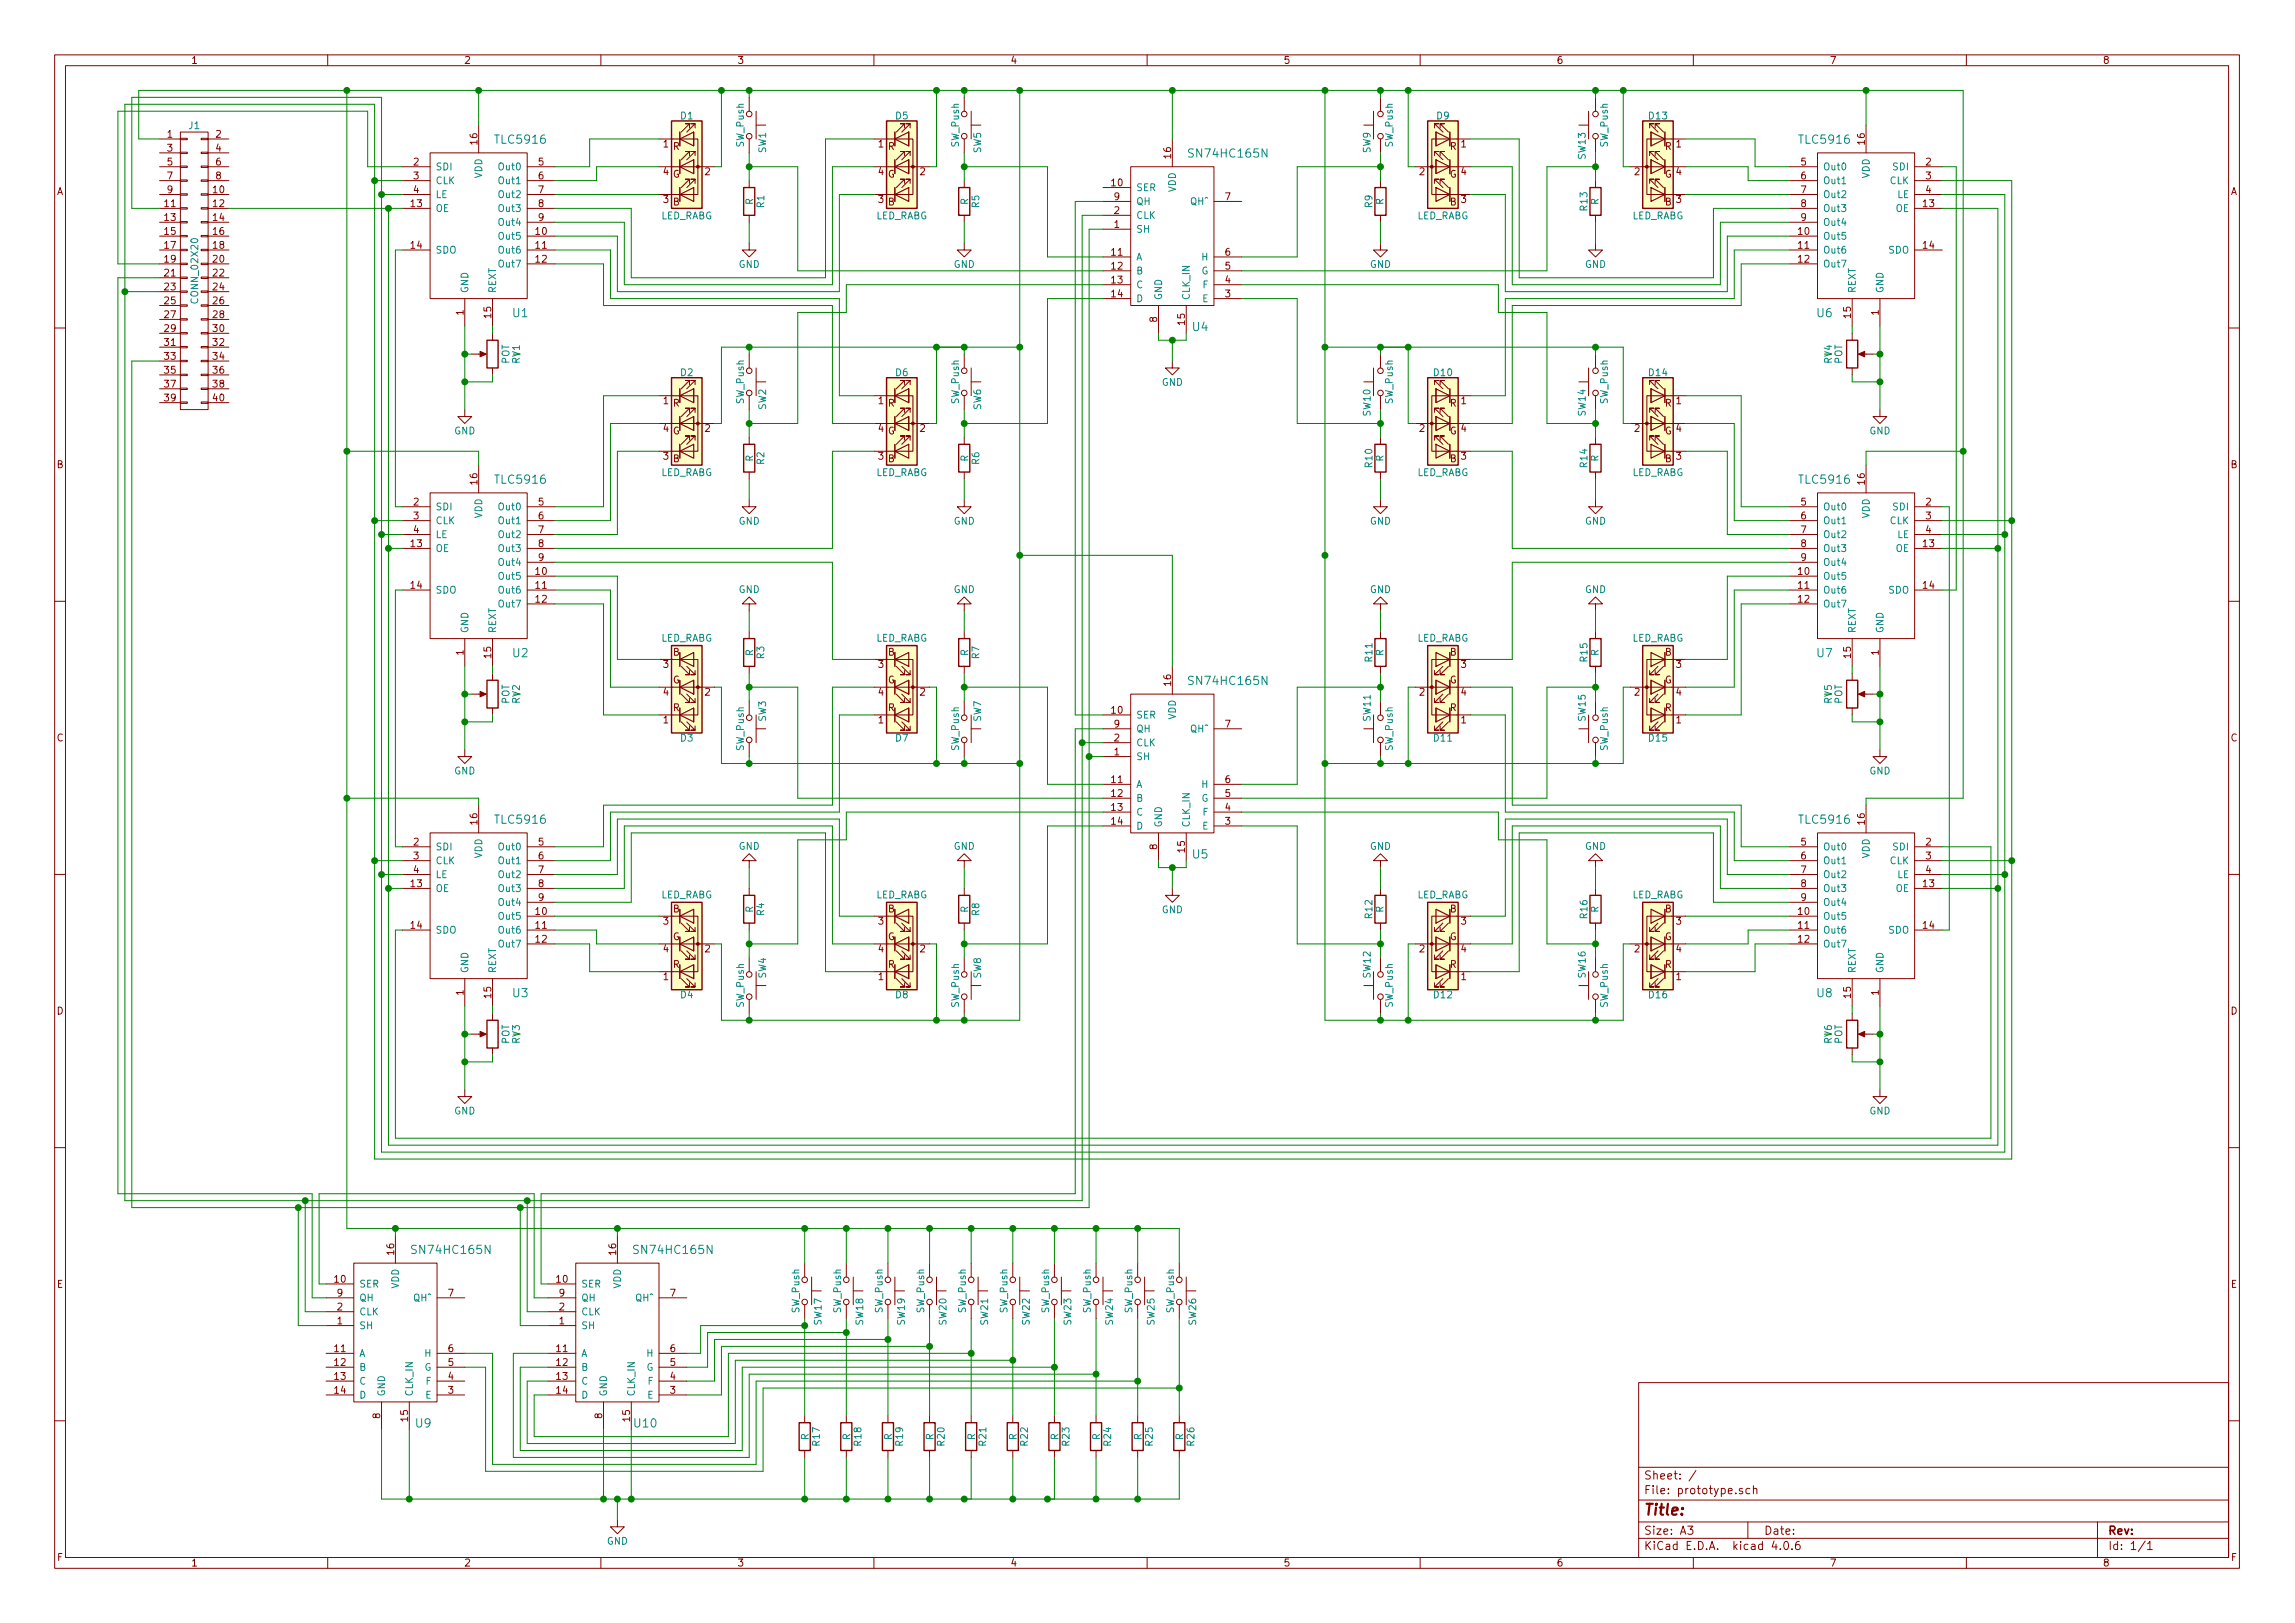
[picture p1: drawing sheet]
<svg xmlns="http://www.w3.org/2000/svg" width="420mm" height="297mm" viewBox="0 0 420 297" stroke-linecap="round" stroke-linejoin="round" font-family="sans-serif">
<defs><g id="words">
<text font-size="2.8" fill="#840000" x="301" y="277.3">Title:</text>
<g font-size="2.1" fill="#008484">
<text x="90.8" y="26.3">TLC5916</text>
<text x="218.1" y="28.8">SN74HC165N</text>
<text x="329.6" y="26.3">TLC5916</text>
<text x="93.9" y="58.1">U1</text>
<text x="332.7" y="58.1">U6</text>
<text x="218.4" y="60.6">U4</text>
<text x="90.8" y="88.5">TLC5916</text>
<text x="329.6" y="88.5">TLC5916</text>
<text x="93.9" y="120.3">U2</text>
<text x="218.1" y="125.4">SN74HC165N</text>
<text x="332.7" y="120.3">U7</text>
<text x="90.8" y="150.8">TLC5916</text>
<text x="329.6" y="150.8">TLC5916</text>
<text x="218.4" y="157.1">U5</text>
<text x="93.9" y="182.5">U3</text>
<text x="332.7" y="182.5">U8</text>
<text x="75.8" y="229.5">SN74HC165N</text>
<text x="116.5" y="229.5">SN74HC165N</text>
<text x="76.1" y="261.3">U9</text>
<text x="116.2" y="261.3">U10</text>
</g>
<g font-size="2.1" fill="#840000">
<text x="301" y="273.5">File: prototype.sch</text>
<text x="301" y="270.8">Sheet: /</text>
<text x="301" y="280.9">Size: A3</text>
<text x="323" y="280.9">Date:</text>
<text x="386" y="280.9">Rev:</text>
<text x="301" y="283.7">KiCad E.D.A. kicad 4.0.6</text>
<text x="386" y="283.7">Id: 1/1</text>
</g>
<g font-size="1.8" fill="#840000">
<text x="35" y="11.7">1</text>
<text x="85" y="11.7">2</text>
<text x="135" y="11.7">3</text>
<text x="185" y="11.7">4</text>
<text x="235" y="11.7">5</text>
<text x="285" y="11.7">6</text>
<text x="335" y="11.7">7</text>
<text x="385" y="11.7">8</text>
<text x="30.6" y="25.2">1</text>
<text x="30.6" y="27.7">3</text>
<text x="39.5" y="25.2">2</text>
<text x="39.5" y="27.7">4</text>
<text x="87.4" y="26.4" transform="rotate(-90 87.4 26.4)">16</text>
<text x="121.4" y="27">1</text>
<text x="123.2" y="27.4">R</text>
<text x="160.8" y="27">1</text>
<text x="162.6" y="27.4">R</text>
<text x="214.4" y="28.9" transform="rotate(-90 214.4 28.9)">16</text>
<text x="265.4" y="27.4">R</text>
<text x="267.5" y="27">1</text>
<text x="304.8" y="27.4">R</text>
<text x="306.9" y="27">1</text>
<text x="341.4" y="26.4" transform="rotate(-90 341.4 26.4)">16</text>
<text x="10.4" y="35.7">A</text>
<text x="30.6" y="30.3">5</text>
<text x="30.6" y="32.8">7</text>
<text x="30.6" y="35.3">9</text>
<text x="39" y="35.3">10</text>
<text x="39.5" y="30.3">6</text>
<text x="39.5" y="32.8">8</text>
<text x="75.7" y="30.3">2</text>
<text x="75.7" y="32.8">3</text>
<text x="75.7" y="35.3">4</text>
<text x="98.6" y="30.3">5</text>
<text x="98.6" y="32.8">6</text>
<text x="98.6" y="35.3">7</text>
<text x="121.4" y="32">4</text>
<text x="123.1" y="32.5">G</text>
<text x="129.1" y="32">2</text>
<text x="160.8" y="32">4</text>
<text x="162.5" y="32.5">G</text>
<text x="168.4" y="32">2</text>
<text x="203.5" y="34.1">10</text>
<text x="259.9" y="32">2</text>
<text x="265.4" y="32.5">G</text>
<text x="267.5" y="32">4</text>
<text x="299.2" y="32">2</text>
<text x="304.7" y="32.5">G</text>
<text x="306.9" y="32">4</text>
<text x="329.7" y="30.3">5</text>
<text x="329.7" y="32.8">6</text>
<text x="329.7" y="35.3">7</text>
<text x="352.6" y="30.3">2</text>
<text x="352.6" y="32.8">3</text>
<text x="352.6" y="35.3">4</text>
<text x="408.4" y="35.7">A</text>
<text x="30.1" y="37.9">11</text>
<text x="30.1" y="40.4">13</text>
<text x="39" y="37.9">12</text>
<text x="39" y="40.4">14</text>
<text x="75.2" y="37.9">13</text>
<text x="98.6" y="37.9">8</text>
<text x="98.6" y="40.4">9</text>
<text x="121.4" y="37.1">3</text>
<text x="123.2" y="37.6">B</text>
<text x="160.8" y="37.1">3</text>
<text x="162.6" y="37.6">B</text>
<text x="204" y="41.7">1</text>
<text x="204" y="39.2">2</text>
<text x="204" y="36.6">9</text>
<text x="224.3" y="36.6">7</text>
<text x="265.4" y="37.6">B</text>
<text x="267.5" y="37.1">3</text>
<text x="304.8" y="37.6">B</text>
<text x="306.9" y="37.1">3</text>
<text x="329.7" y="37.9">8</text>
<text x="329.7" y="40.4">9</text>
<text x="352.1" y="37.9">13</text>
<text x="30.1" y="43">15</text>
<text x="30.1" y="45.5">17</text>
<text x="39" y="43">16</text>
<text x="39" y="45.5">18</text>
<text x="75.2" y="45.5">14</text>
<text x="98.1" y="43">10</text>
<text x="98.1" y="45.5">11</text>
<text x="203.5" y="46.8">11</text>
<text x="224.3" y="46.8">6</text>
<text x="329.2" y="43">10</text>
<text x="329.2" y="45.5">11</text>
<text x="352.1" y="45.5">14</text>
<text x="30.1" y="50.6">21</text>
<text x="30.1" y="53.1">23</text>
<text x="30.1" y="48">19</text>
<text x="39" y="48">20</text>
<text x="39" y="50.6">22</text>
<text x="39" y="53.1">24</text>
<text x="98.1" y="48">12</text>
<text x="203.5" y="49.3">12</text>
<text x="203.5" y="51.9">13</text>
<text x="224.3" y="51.9">4</text>
<text x="224.3" y="49.3">5</text>
<text x="329.2" y="48">12</text>
<text x="30.1" y="55.7">25</text>
<text x="30.1" y="58.2">27</text>
<text x="39" y="55.7">26</text>
<text x="39" y="58.2">28</text>
<text x="84.8" y="57.7" transform="rotate(-90 84.8 57.7)">1</text>
<text x="89.9" y="58.2" transform="rotate(-90 89.9 58.2)">15</text>
<text x="203.5" y="54.4">14</text>
<text x="211.8" y="58.9" transform="rotate(-90 211.8 58.9)">8</text>
<text x="216.9" y="59.4" transform="rotate(-90 216.9 59.4)">15</text>
<text x="224.3" y="54.4">3</text>
<text x="338.8" y="58.2" transform="rotate(-90 338.8 58.2)">15</text>
<text x="343.9" y="57.7" transform="rotate(-90 343.9 57.7)">1</text>
<text x="30.1" y="63.3">31</text>
<text x="30.1" y="65.8">33</text>
<text x="30.1" y="60.7">29</text>
<text x="39" y="60.7">30</text>
<text x="39" y="63.3">32</text>
<text x="39" y="65.8">34</text>
<text x="30.1" y="68.4">35</text>
<text x="30.1" y="70.9">37</text>
<text x="39" y="68.4">36</text>
<text x="39" y="70.9">38</text>
<text x="30.1" y="73.4">39</text>
<text x="39" y="73.4">40</text>
<text x="121.4" y="74">1</text>
<text x="123.2" y="74.4">R</text>
<text x="160.8" y="74">1</text>
<text x="162.6" y="74.4">R</text>
<text x="265.4" y="74.4">R</text>
<text x="267.5" y="74">1</text>
<text x="304.8" y="74.4">R</text>
<text x="306.9" y="74">1</text>
<text x="121.4" y="79">4</text>
<text x="123.1" y="79.5">G</text>
<text x="129.1" y="79">2</text>
<text x="160.8" y="79">4</text>
<text x="162.5" y="79.5">G</text>
<text x="168.4" y="79">2</text>
<text x="259.9" y="79">2</text>
<text x="265.4" y="79.5">G</text>
<text x="267.5" y="79">4</text>
<text x="299.2" y="79">2</text>
<text x="304.7" y="79.5">G</text>
<text x="306.9" y="79">4</text>
<text x="10.4" y="85.7">B</text>
<text x="87.4" y="88.6" transform="rotate(-90 87.4 88.6)">16</text>
<text x="121.4" y="84.1">3</text>
<text x="123.2" y="84.6">B</text>
<text x="160.8" y="84.1">3</text>
<text x="162.6" y="84.6">B</text>
<text x="265.4" y="84.6">B</text>
<text x="267.5" y="84.1">3</text>
<text x="304.8" y="84.6">B</text>
<text x="306.9" y="84.1">3</text>
<text x="341.4" y="88.6" transform="rotate(-90 341.4 88.6)">16</text>
<text x="408.4" y="85.7">B</text>
<text x="75.7" y="92.5">2</text>
<text x="75.7" y="95">3</text>
<text x="98.6" y="92.5">5</text>
<text x="98.6" y="95">6</text>
<text x="329.7" y="92.5">5</text>
<text x="329.7" y="95">6</text>
<text x="352.6" y="92.5">2</text>
<text x="352.6" y="95">3</text>
<text x="75.2" y="100.1">13</text>
<text x="75.7" y="97.6">4</text>
<text x="98.6" y="97.6">7</text>
<text x="98.6" y="100.1">8</text>
<text x="329.7" y="97.6">7</text>
<text x="329.7" y="100.1">8</text>
<text x="352.1" y="100.1">13</text>
<text x="352.6" y="97.6">4</text>
<text x="75.2" y="107.7">14</text>
<text x="98.1" y="105.2">10</text>
<text x="98.1" y="107.7">11</text>
<text x="98.6" y="102.7">9</text>
<text x="329.2" y="105.2">10</text>
<text x="329.2" y="107.7">11</text>
<text x="329.7" y="102.7">9</text>
<text x="352.1" y="107.7">14</text>
<text x="98.1" y="110.3">12</text>
<text x="329.2" y="110.3">12</text>
<text x="84.8" y="119.9" transform="rotate(-90 84.8 119.9)">1</text>
<text x="123.2" y="120">B</text>
<text x="162.6" y="120">B</text>
<text x="265.4" y="120">B</text>
<text x="304.8" y="120">B</text>
<text x="343.9" y="119.9" transform="rotate(-90 343.9 119.9)">1</text>
<text x="89.9" y="120.4" transform="rotate(-90 89.9 120.4)">15</text>
<text x="121.4" y="122.2">3</text>
<text x="123.1" y="125.1">G</text>
<text x="160.8" y="122.2">3</text>
<text x="162.5" y="125.1">G</text>
<text x="214.4" y="125.5" transform="rotate(-90 214.4 125.5)">16</text>
<text x="265.4" y="125.1">G</text>
<text x="267.5" y="122.2">3</text>
<text x="304.7" y="125.1">G</text>
<text x="306.9" y="122.2">3</text>
<text x="338.8" y="120.4" transform="rotate(-90 338.8 120.4)">15</text>
<text x="121.4" y="127.3">4</text>
<text x="123.2" y="130.1">R</text>
<text x="129.1" y="127.3">2</text>
<text x="160.8" y="127.3">4</text>
<text x="162.6" y="130.1">R</text>
<text x="168.4" y="127.3">2</text>
<text x="203.5" y="130.6">10</text>
<text x="259.9" y="127.3">2</text>
<text x="265.4" y="130.1">R</text>
<text x="267.5" y="127.3">4</text>
<text x="299.2" y="127.3">2</text>
<text x="304.8" y="130.1">R</text>
<text x="306.9" y="127.3">4</text>
<text x="10.4" y="135.7">C</text>
<text x="121.4" y="132.4">1</text>
<text x="160.8" y="132.4">1</text>
<text x="204" y="135.7">2</text>
<text x="204" y="133.1">9</text>
<text x="224.3" y="133.1">7</text>
<text x="267.5" y="132.4">1</text>
<text x="306.9" y="132.4">1</text>
<text x="408.4" y="135.7">C</text>
<text x="203.5" y="143.3">11</text>
<text x="204" y="138.2">1</text>
<text x="224.3" y="143.3">6</text>
<text x="203.5" y="145.8">12</text>
<text x="203.5" y="148.4">13</text>
<text x="224.3" y="148.4">4</text>
<text x="224.3" y="145.8">5</text>
<text x="75.7" y="154.7">2</text>
<text x="87.4" y="150.9" transform="rotate(-90 87.4 150.9)">16</text>
<text x="98.6" y="154.7">5</text>
<text x="203.5" y="150.9">14</text>
<text x="211.8" y="155.5" transform="rotate(-90 211.8 155.5)">8</text>
<text x="216.9" y="155.9" transform="rotate(-90 216.9 155.9)">15</text>
<text x="224.3" y="150.9">3</text>
<text x="329.7" y="154.7">5</text>
<text x="341.4" y="150.9" transform="rotate(-90 341.4 150.9)">16</text>
<text x="352.6" y="154.7">2</text>
<text x="75.7" y="157.3">3</text>
<text x="75.7" y="159.8">4</text>
<text x="98.6" y="157.3">6</text>
<text x="98.6" y="159.8">7</text>
<text x="329.7" y="157.3">6</text>
<text x="329.7" y="159.8">7</text>
<text x="352.6" y="157.3">3</text>
<text x="352.6" y="159.8">4</text>
<text x="75.2" y="162.3">13</text>
<text x="98.1" y="167.4">10</text>
<text x="98.6" y="162.3">8</text>
<text x="98.6" y="164.9">9</text>
<text x="123.2" y="167">B</text>
<text x="162.6" y="167">B</text>
<text x="265.4" y="167">B</text>
<text x="304.8" y="167">B</text>
<text x="329.2" y="167.4">10</text>
<text x="329.7" y="162.3">8</text>
<text x="329.7" y="164.9">9</text>
<text x="352.1" y="162.3">13</text>
<text x="75.2" y="170">14</text>
<text x="98.1" y="170">11</text>
<text x="98.1" y="172.5">12</text>
<text x="121.4" y="169.2">3</text>
<text x="123.1" y="172">G</text>
<text x="160.8" y="169.2">3</text>
<text x="162.5" y="172">G</text>
<text x="265.4" y="172">G</text>
<text x="267.5" y="169.2">3</text>
<text x="304.7" y="172">G</text>
<text x="306.9" y="169.2">3</text>
<text x="329.2" y="170">11</text>
<text x="329.2" y="172.5">12</text>
<text x="352.1" y="170">14</text>
<text x="121.4" y="179.4">1</text>
<text x="121.4" y="174.3">4</text>
<text x="123.2" y="177.1">R</text>
<text x="129.1" y="174.3">2</text>
<text x="160.8" y="179.4">1</text>
<text x="160.8" y="174.3">4</text>
<text x="162.6" y="177.1">R</text>
<text x="168.4" y="174.3">2</text>
<text x="259.9" y="174.3">2</text>
<text x="265.4" y="177.1">R</text>
<text x="267.5" y="179.4">1</text>
<text x="267.5" y="174.3">4</text>
<text x="299.2" y="174.3">2</text>
<text x="304.8" y="177.1">R</text>
<text x="306.9" y="179.4">1</text>
<text x="306.9" y="174.3">4</text>
<text x="10.4" y="185.7">D</text>
<text x="84.8" y="182.1" transform="rotate(-90 84.8 182.1)">1</text>
<text x="89.9" y="182.6" transform="rotate(-90 89.9 182.6)">15</text>
<text x="338.8" y="182.6" transform="rotate(-90 338.8 182.6)">15</text>
<text x="343.9" y="182.1" transform="rotate(-90 343.9 182.1)">1</text>
<text x="408.4" y="185.7">D</text>
<text x="72.1" y="229.6" transform="rotate(-90 72.1 229.6)">16</text>
<text x="112.8" y="229.6" transform="rotate(-90 112.8 229.6)">16</text>
<text x="10.4" y="235.7">E</text>
<text x="61.3" y="234.7">10</text>
<text x="61.7" y="239.8">2</text>
<text x="61.7" y="237.3">9</text>
<text x="82.1" y="237.3">7</text>
<text x="101.9" y="234.7">10</text>
<text x="102.4" y="239.8">2</text>
<text x="102.4" y="237.3">9</text>
<text x="122.7" y="237.3">7</text>
<text x="408.4" y="235.7">E</text>
<text x="61.7" y="242.4">1</text>
<text x="102.4" y="242.4">1</text>
<text x="61.3" y="247.4">11</text>
<text x="61.3" y="250">12</text>
<text x="82.1" y="250">5</text>
<text x="82.1" y="247.4">6</text>
<text x="101.9" y="247.4">11</text>
<text x="101.9" y="250">12</text>
<text x="122.7" y="250">5</text>
<text x="122.7" y="247.4">6</text>
<text x="61.3" y="252.5">13</text>
<text x="61.3" y="255.1">14</text>
<text x="82.1" y="255.1">3</text>
<text x="82.1" y="252.5">4</text>
<text x="101.9" y="252.5">13</text>
<text x="101.9" y="255.1">14</text>
<text x="122.7" y="255.1">3</text>
<text x="122.7" y="252.5">4</text>
<text x="69.6" y="259.6" transform="rotate(-90 69.6 259.6)">8</text>
<text x="74.7" y="260.1" transform="rotate(-90 74.7 260.1)">15</text>
<text x="110.2" y="259.6" transform="rotate(-90 110.2 259.6)">8</text>
<text x="115.3" y="260.1" transform="rotate(-90 115.3 260.1)">15</text>
<text x="10.5" y="285.7">F</text>
<text x="35" y="286.7">1</text>
<text x="85" y="286.7">2</text>
<text x="135" y="286.7">3</text>
<text x="185" y="286.7">4</text>
<text x="235" y="286.7">5</text>
<text x="285" y="286.7">6</text>
<text x="335" y="286.7">7</text>
<text x="385" y="286.7">8</text>
<text x="408.5" y="285.7">F</text>
</g>
<g font-size="1.8" fill="#008484">
<text x="34.6" y="23.6">J1</text>
<text x="124.6" y="21.8">D1</text>
<text x="164" y="21.8">D5</text>
<text x="263" y="21.8">D9</text>
<text x="301.9" y="21.8">D13</text>
<text x="136.2" y="27" transform="rotate(-90 136.2 27)">SW_Push</text>
<text x="140.2" y="28" transform="rotate(-90 140.2 28)">SW1</text>
<text x="175.5" y="27" transform="rotate(-90 175.5 27)">SW_Push</text>
<text x="179.6" y="28" transform="rotate(-90 179.6 28)">SW5</text>
<text x="250.9" y="28" transform="rotate(-90 250.9 28)">SW9</text>
<text x="255" y="27" transform="rotate(-90 255 27)">SW_Push</text>
<text x="290.3" y="29.1" transform="rotate(-90 290.3 29.1)">SW13</text>
<text x="294.3" y="27" transform="rotate(-90 294.3 27)">SW_Push</text>
<text x="79.8" y="31.2">SDI</text>
<text x="79.8" y="33.7">CLK</text>
<text x="88.3" y="32.7" transform="rotate(-90 88.3 32.7)">VDD</text>
<text x="91.5" y="31.2">Out0</text>
<text x="91.5" y="33.7">Out1</text>
<text x="208" y="35">SER</text>
<text x="215.3" y="35.3" transform="rotate(-90 215.3 35.3)">VDD</text>
<text x="333.8" y="31.2">Out0</text>
<text x="333.8" y="33.7">Out1</text>
<text x="342.3" y="32.7" transform="rotate(-90 342.3 32.7)">VDD</text>
<text x="345.9" y="33.7">CLK</text>
<text x="346.6" y="31.2">SDI</text>
<text x="79.8" y="36.2">LE</text>
<text x="79.8" y="38.8">OE</text>
<text x="91.5" y="36.2">Out2</text>
<text x="91.5" y="38.8">Out3</text>
<text x="91.5" y="41.3">Out4</text>
<text x="120.9" y="40.1">LED_RABG</text>
<text x="137.9" y="37.5" transform="rotate(-90 137.9 37.5)">R</text>
<text x="139.9" y="38" transform="rotate(-90 139.9 38)">R1</text>
<text x="160.2" y="40.1">LED_RABG</text>
<text x="177.2" y="37.5" transform="rotate(-90 177.2 37.5)">R</text>
<text x="179.3" y="38" transform="rotate(-90 179.3 38)">R5</text>
<text x="208" y="40">CLK</text>
<text x="208" y="37.5">QH</text>
<text x="217.6" y="37.5">QH^</text>
<text x="251.2" y="38" transform="rotate(-90 251.2 38)">R9</text>
<text x="253.3" y="37.5" transform="rotate(-90 253.3 37.5)">R</text>
<text x="259.3" y="40.1">LED_RABG</text>
<text x="290.6" y="38.5" transform="rotate(-90 290.6 38.5)">R13</text>
<text x="292.6" y="37.5" transform="rotate(-90 292.6 37.5)">R</text>
<text x="298.7" y="40.1">LED_RABG</text>
<text x="333.8" y="36.2">Out2</text>
<text x="333.8" y="38.8">Out3</text>
<text x="333.8" y="41.3">Out4</text>
<text x="346.9" y="38.8">OE</text>
<text x="347.2" y="36.2">LE</text>
<text x="79.8" y="46.4">SDO</text>
<text x="91.5" y="43.9">Out5</text>
<text x="91.5" y="46.4">Out6</text>
<text x="208" y="42.6">SH</text>
<text x="208" y="47.7">A</text>
<text x="220" y="47.7">H</text>
<text x="333.8" y="43.9">Out5</text>
<text x="333.8" y="46.4">Out6</text>
<text x="345.7" y="46.4">SDO</text>
<text x="85.7" y="53.6" transform="rotate(-90 85.7 53.6)">GND</text>
<text x="90.8" y="53.6" transform="rotate(-90 90.8 53.6)">REXT</text>
<text x="91.5" y="48.9">Out7</text>
<text x="135.2" y="49">GND</text>
<text x="174.6" y="49">GND</text>
<text x="208" y="50.2">B</text>
<text x="208" y="52.7">C</text>
<text x="219.9" y="50.2">G</text>
<text x="220.1" y="52.7">F</text>
<text x="250.8" y="49">GND</text>
<text x="290.1" y="49">GND</text>
<text x="333.8" y="48.9">Out7</text>
<text x="339.7" y="53.6" transform="rotate(-90 339.7 53.6)">REXT</text>
<text x="344.8" y="53.6" transform="rotate(-90 344.8 53.6)">GND</text>
<text x="36.3" y="55.2" transform="rotate(-90 36.3 55.2)">CONN_02X20</text>
<text x="208" y="55.3">D</text>
<text x="212.7" y="54.9" transform="rotate(-90 212.7 54.9)">GND</text>
<text x="217.8" y="54.9" transform="rotate(-90 217.8 54.9)">CLK_IN</text>
<text x="220.1" y="55.3">E</text>
<text x="93.2" y="66.6" transform="rotate(-90 93.2 66.6)">POT</text>
<text x="124.6" y="68.8">D2</text>
<text x="164" y="68.8">D6</text>
<text x="212.7" y="70.6">GND</text>
<text x="262.5" y="68.8">D10</text>
<text x="301.9" y="68.8">D14</text>
<text x="337.3" y="66.6" transform="rotate(-90 337.3 66.6)">POT</text>
<text x="136.2" y="74" transform="rotate(-90 136.2 74)">SW_Push</text>
<text x="140.2" y="75" transform="rotate(-90 140.2 75)">SW2</text>
<text x="175.5" y="74" transform="rotate(-90 175.5 74)">SW_Push</text>
<text x="179.6" y="75" transform="rotate(-90 179.6 75)">SW6</text>
<text x="250.9" y="76.1" transform="rotate(-90 250.9 76.1)">SW10</text>
<text x="255" y="74" transform="rotate(-90 255 74)">SW_Push</text>
<text x="290.3" y="76.1" transform="rotate(-90 290.3 76.1)">SW14</text>
<text x="294.3" y="74" transform="rotate(-90 294.3 74)">SW_Push</text>
<text x="83.1" y="79.5">GND</text>
<text x="342.2" y="79.5">GND</text>
<text x="120.9" y="87.1">LED_RABG</text>
<text x="137.9" y="84.5" transform="rotate(-90 137.9 84.5)">R</text>
<text x="139.9" y="85" transform="rotate(-90 139.9 85)">R2</text>
<text x="160.2" y="87.1">LED_RABG</text>
<text x="177.2" y="84.5" transform="rotate(-90 177.2 84.5)">R</text>
<text x="179.3" y="85" transform="rotate(-90 179.3 85)">R6</text>
<text x="251.2" y="85.5" transform="rotate(-90 251.2 85.5)">R10</text>
<text x="253.3" y="84.5" transform="rotate(-90 253.3 84.5)">R</text>
<text x="259.3" y="87.1">LED_RABG</text>
<text x="290.6" y="85.5" transform="rotate(-90 290.6 85.5)">R14</text>
<text x="292.6" y="84.5" transform="rotate(-90 292.6 84.5)">R</text>
<text x="298.7" y="87.1">LED_RABG</text>
<text x="79.8" y="93.4">SDI</text>
<text x="79.8" y="95.9">CLK</text>
<text x="88.3" y="95" transform="rotate(-90 88.3 95)">VDD</text>
<text x="91.5" y="93.4">Out0</text>
<text x="91.5" y="95.9">Out1</text>
<text x="135.2" y="96">GND</text>
<text x="174.6" y="96">GND</text>
<text x="250.8" y="96">GND</text>
<text x="290.1" y="96">GND</text>
<text x="333.8" y="93.4">Out0</text>
<text x="333.8" y="95.9">Out1</text>
<text x="342.3" y="95" transform="rotate(-90 342.3 95)">VDD</text>
<text x="345.9" y="95.9">CLK</text>
<text x="346.6" y="93.4">SDI</text>
<text x="79.8" y="98.5">LE</text>
<text x="79.8" y="101">OE</text>
<text x="91.5" y="98.5">Out2</text>
<text x="91.5" y="101">Out3</text>
<text x="333.8" y="98.5">Out2</text>
<text x="333.8" y="101">Out3</text>
<text x="346.9" y="101">OE</text>
<text x="347.2" y="98.5">LE</text>
<text x="91.5" y="103.5">Out4</text>
<text x="91.5" y="106.1">Out5</text>
<text x="333.8" y="103.5">Out4</text>
<text x="333.8" y="106.1">Out5</text>
<text x="79.8" y="108.6">SDO</text>
<text x="91.5" y="108.6">Out6</text>
<text x="91.5" y="111.2">Out7</text>
<text x="135.2" y="108.5">GND</text>
<text x="174.6" y="108.5">GND</text>
<text x="250.8" y="108.5">GND</text>
<text x="290.1" y="108.5">GND</text>
<text x="333.8" y="108.6">Out6</text>
<text x="333.8" y="111.2">Out7</text>
<text x="345.7" y="108.6">SDO</text>
<text x="85.7" y="115.9" transform="rotate(-90 85.7 115.9)">GND</text>
<text x="90.8" y="115.9" transform="rotate(-90 90.8 115.9)">REXT</text>
<text x="120.9" y="117.4">LED_RABG</text>
<text x="160.2" y="117.4">LED_RABG</text>
<text x="259.3" y="117.4">LED_RABG</text>
<text x="298.7" y="117.4">LED_RABG</text>
<text x="339.7" y="115.9" transform="rotate(-90 339.7 115.9)">REXT</text>
<text x="344.8" y="115.9" transform="rotate(-90 344.8 115.9)">GND</text>
<text x="137.9" y="120.1" transform="rotate(-90 137.9 120.1)">R</text>
<text x="139.9" y="120.5" transform="rotate(-90 139.9 120.5)">R3</text>
<text x="177.2" y="120.1" transform="rotate(-90 177.2 120.1)">R</text>
<text x="179.3" y="120.5" transform="rotate(-90 179.3 120.5)">R7</text>
<text x="251.2" y="121" transform="rotate(-90 251.2 121)">R11</text>
<text x="253.3" y="120.1" transform="rotate(-90 253.3 120.1)">R</text>
<text x="290.6" y="121" transform="rotate(-90 290.6 121)">R15</text>
<text x="292.6" y="120.1" transform="rotate(-90 292.6 120.1)">R</text>
<text x="93.2" y="128.8" transform="rotate(-90 93.2 128.8)">POT</text>
<text x="208" y="131.5">SER</text>
<text x="215.3" y="131.8" transform="rotate(-90 215.3 131.8)">VDD</text>
<text x="250.9" y="132" transform="rotate(-90 250.9 132)">SW11</text>
<text x="290.3" y="132" transform="rotate(-90 290.3 132)">SW15</text>
<text x="337.3" y="128.8" transform="rotate(-90 337.3 128.8)">POT</text>
<text x="124.6" y="135.7">D3</text>
<text x="136.2" y="137.4" transform="rotate(-90 136.2 137.4)">SW_Push</text>
<text x="140.2" y="132.1" transform="rotate(-90 140.2 132.1)">SW3</text>
<text x="164" y="135.7">D7</text>
<text x="175.5" y="137.4" transform="rotate(-90 175.5 137.4)">SW_Push</text>
<text x="179.6" y="132.1" transform="rotate(-90 179.6 132.1)">SW7</text>
<text x="208" y="136.6">CLK</text>
<text x="208" y="134">QH</text>
<text x="217.6" y="134">QH^</text>
<text x="255" y="137.4" transform="rotate(-90 255 137.4)">SW_Push</text>
<text x="262.5" y="135.7">D11</text>
<text x="294.3" y="137.4" transform="rotate(-90 294.3 137.4)">SW_Push</text>
<text x="301.9" y="135.7">D15</text>
<text x="83.1" y="141.7">GND</text>
<text x="208" y="139.1">SH</text>
<text x="342.2" y="141.7">GND</text>
<text x="208" y="144.2">A</text>
<text x="208" y="146.7">B</text>
<text x="208" y="149.3">C</text>
<text x="219.9" y="146.7">G</text>
<text x="220" y="144.2">H</text>
<text x="220.1" y="149.3">F</text>
<text x="79.8" y="155.6">SDI</text>
<text x="91.5" y="155.6">Out0</text>
<text x="135.2" y="155.5">GND</text>
<text x="174.6" y="155.5">GND</text>
<text x="208" y="151.8">D</text>
<text x="212.7" y="151.4" transform="rotate(-90 212.7 151.4)">GND</text>
<text x="217.8" y="151.4" transform="rotate(-90 217.8 151.4)">CLK_IN</text>
<text x="220.1" y="151.8">E</text>
<text x="250.8" y="155.5">GND</text>
<text x="290.1" y="155.5">GND</text>
<text x="333.8" y="155.6">Out0</text>
<text x="346.6" y="155.6">SDI</text>
<text x="79.8" y="158.2">CLK</text>
<text x="79.8" y="160.7">LE</text>
<text x="88.3" y="157.2" transform="rotate(-90 88.3 157.2)">VDD</text>
<text x="91.5" y="158.2">Out1</text>
<text x="91.5" y="160.7">Out2</text>
<text x="333.8" y="158.2">Out1</text>
<text x="333.8" y="160.7">Out2</text>
<text x="342.3" y="157.2" transform="rotate(-90 342.3 157.2)">VDD</text>
<text x="345.9" y="158.2">CLK</text>
<text x="347.2" y="160.7">LE</text>
<text x="79.8" y="163.2">OE</text>
<text x="91.5" y="163.2">Out3</text>
<text x="91.5" y="165.8">Out4</text>
<text x="120.9" y="164.4">LED_RABG</text>
<text x="137.9" y="167" transform="rotate(-90 137.9 167)">R</text>
<text x="139.9" y="167.5" transform="rotate(-90 139.9 167.5)">R4</text>
<text x="160.2" y="164.4">LED_RABG</text>
<text x="177.2" y="167" transform="rotate(-90 177.2 167)">R</text>
<text x="179.3" y="167.5" transform="rotate(-90 179.3 167.5)">R8</text>
<text x="212.7" y="167.1">GND</text>
<text x="253.3" y="167" transform="rotate(-90 253.3 167)">R</text>
<text x="259.3" y="164.4">LED_RABG</text>
<text x="292.6" y="167" transform="rotate(-90 292.6 167)">R</text>
<text x="298.7" y="164.4">LED_RABG</text>
<text x="333.8" y="163.2">Out3</text>
<text x="333.8" y="165.8">Out4</text>
<text x="346.9" y="163.2">OE</text>
<text x="79.8" y="170.9">SDO</text>
<text x="91.5" y="168.3">Out5</text>
<text x="91.5" y="170.9">Out6</text>
<text x="91.5" y="173.4">Out7</text>
<text x="251.2" y="168" transform="rotate(-90 251.2 168)">R12</text>
<text x="290.6" y="168" transform="rotate(-90 290.6 168)">R16</text>
<text x="333.8" y="168.3">Out5</text>
<text x="333.8" y="170.9">Out6</text>
<text x="333.8" y="173.4">Out7</text>
<text x="345.7" y="170.9">SDO</text>
<text x="85.7" y="178.1" transform="rotate(-90 85.7 178.1)">GND</text>
<text x="90.8" y="178.1" transform="rotate(-90 90.8 178.1)">REXT</text>
<text x="140.2" y="179.1" transform="rotate(-90 140.2 179.1)">SW4</text>
<text x="179.6" y="179.1" transform="rotate(-90 179.6 179.1)">SW8</text>
<text x="250.9" y="179" transform="rotate(-90 250.9 179)">SW12</text>
<text x="290.3" y="179" transform="rotate(-90 290.3 179)">SW16</text>
<text x="339.7" y="178.1" transform="rotate(-90 339.7 178.1)">REXT</text>
<text x="344.8" y="178.1" transform="rotate(-90 344.8 178.1)">GND</text>
<text x="124.6" y="182.7">D4</text>
<text x="136.2" y="184.4" transform="rotate(-90 136.2 184.4)">SW_Push</text>
<text x="164" y="182.7">D8</text>
<text x="175.5" y="184.4" transform="rotate(-90 175.5 184.4)">SW_Push</text>
<text x="255" y="184.4" transform="rotate(-90 255 184.4)">SW_Push</text>
<text x="262.5" y="182.7">D12</text>
<text x="294.3" y="184.4" transform="rotate(-90 294.3 184.4)">SW_Push</text>
<text x="301.9" y="182.7">D16</text>
<text x="93.2" y="191.1" transform="rotate(-90 93.2 191.1)">POT</text>
<text x="337.3" y="191.1" transform="rotate(-90 337.3 191.1)">POT</text>
<text x="83.1" y="203.9">GND</text>
<text x="342.2" y="203.9">GND</text>
<text x="65.8" y="238.2">QH</text>
<text x="65.8" y="235.6">SER</text>
<text x="73" y="235.9" transform="rotate(-90 73 235.9)">VDD</text>
<text x="75.3" y="238.2">QH^</text>
<text x="106.4" y="238.2">QH</text>
<text x="106.4" y="235.6">SER</text>
<text x="113.7" y="235.9" transform="rotate(-90 113.7 235.9)">VDD</text>
<text x="116" y="238.2">QH^</text>
<text x="65.8" y="243.2">SH</text>
<text x="65.8" y="240.7">CLK</text>
<text x="106.4" y="243.2">SH</text>
<text x="106.4" y="240.7">CLK</text>
<text x="146.3" y="240.3" transform="rotate(-90 146.3 240.3)">SW_Push</text>
<text x="150.4" y="242.5" transform="rotate(-90 150.4 242.5)">SW17</text>
<text x="153.9" y="240.3" transform="rotate(-90 153.9 240.3)">SW_Push</text>
<text x="158" y="242.5" transform="rotate(-90 158 242.5)">SW18</text>
<text x="161.6" y="240.3" transform="rotate(-90 161.6 240.3)">SW_Push</text>
<text x="165.6" y="242.5" transform="rotate(-90 165.6 242.5)">SW19</text>
<text x="169.2" y="240.3" transform="rotate(-90 169.2 240.3)">SW_Push</text>
<text x="173.3" y="242.5" transform="rotate(-90 173.3 242.5)">SW20</text>
<text x="176.8" y="240.3" transform="rotate(-90 176.8 240.3)">SW_Push</text>
<text x="180.9" y="242.5" transform="rotate(-90 180.9 242.5)">SW21</text>
<text x="184.4" y="240.3" transform="rotate(-90 184.4 240.3)">SW_Push</text>
<text x="188.5" y="242.5" transform="rotate(-90 188.5 242.5)">SW22</text>
<text x="192" y="240.3" transform="rotate(-90 192 240.3)">SW_Push</text>
<text x="196.1" y="242.5" transform="rotate(-90 196.1 242.5)">SW23</text>
<text x="199.7" y="240.3" transform="rotate(-90 199.7 240.3)">SW_Push</text>
<text x="203.7" y="242.5" transform="rotate(-90 203.7 242.5)">SW24</text>
<text x="207.3" y="240.3" transform="rotate(-90 207.3 240.3)">SW_Push</text>
<text x="211.4" y="242.5" transform="rotate(-90 211.4 242.5)">SW25</text>
<text x="214.9" y="240.3" transform="rotate(-90 214.9 240.3)">SW_Push</text>
<text x="219" y="242.5" transform="rotate(-90 219 242.5)">SW26</text>
<text x="65.8" y="248.3">A</text>
<text x="65.8" y="250.9">B</text>
<text x="77.6" y="250.9">G</text>
<text x="77.7" y="248.3">H</text>
<text x="106.4" y="248.3">A</text>
<text x="106.4" y="250.9">B</text>
<text x="118.3" y="250.9">G</text>
<text x="118.4" y="248.3">H</text>
<text x="65.8" y="253.4">C</text>
<text x="65.8" y="255.9">D</text>
<text x="70.5" y="255.6" transform="rotate(-90 70.5 255.6)">GND</text>
<text x="75.6" y="255.6" transform="rotate(-90 75.6 255.6)">CLK_IN</text>
<text x="77.8" y="255.9">E</text>
<text x="77.9" y="253.4">F</text>
<text x="106.4" y="253.4">C</text>
<text x="106.4" y="255.9">D</text>
<text x="111.1" y="255.6" transform="rotate(-90 111.1 255.6)">GND</text>
<text x="116.2" y="255.6" transform="rotate(-90 116.2 255.6)">CLK_IN</text>
<text x="118.5" y="255.9">E</text>
<text x="118.5" y="253.4">F</text>
<text x="148" y="263.6" transform="rotate(-90 148 263.6)">R</text>
<text x="155.7" y="263.6" transform="rotate(-90 155.7 263.6)">R</text>
<text x="163.3" y="263.6" transform="rotate(-90 163.3 263.6)">R</text>
<text x="170.9" y="263.6" transform="rotate(-90 170.9 263.6)">R</text>
<text x="178.5" y="263.6" transform="rotate(-90 178.5 263.6)">R</text>
<text x="186.1" y="263.6" transform="rotate(-90 186.1 263.6)">R</text>
<text x="193.8" y="263.6" transform="rotate(-90 193.8 263.6)">R</text>
<text x="201.4" y="263.6" transform="rotate(-90 201.4 263.6)">R</text>
<text x="209" y="263.6" transform="rotate(-90 209 263.6)">R</text>
<text x="216.6" y="263.6" transform="rotate(-90 216.6 263.6)">R</text>
<text x="150.1" y="264.6" transform="rotate(-90 150.1 264.6)">R17</text>
<text x="157.7" y="264.6" transform="rotate(-90 157.7 264.6)">R18</text>
<text x="165.3" y="264.6" transform="rotate(-90 165.3 264.6)">R19</text>
<text x="172.9" y="264.6" transform="rotate(-90 172.9 264.6)">R20</text>
<text x="180.5" y="264.6" transform="rotate(-90 180.5 264.6)">R21</text>
<text x="188.2" y="264.6" transform="rotate(-90 188.2 264.6)">R22</text>
<text x="195.8" y="264.6" transform="rotate(-90 195.8 264.6)">R23</text>
<text x="203.4" y="264.6" transform="rotate(-90 203.4 264.6)">R24</text>
<text x="211" y="264.6" transform="rotate(-90 211 264.6)">R25</text>
<text x="218.6" y="264.6" transform="rotate(-90 218.6 264.6)">R26</text>
<text x="111.1" y="282.7">GND</text>
</g>
<g font-size="1.8" fill="#008400">
<text x="95.1" y="66.5" transform="rotate(-90 95.1 66.5)">RV1</text>
<text x="335.4" y="66.5" transform="rotate(-90 335.4 66.5)">RV4</text>
<text x="95.1" y="128.7" transform="rotate(-90 95.1 128.7)">RV2</text>
<text x="335.4" y="128.7" transform="rotate(-90 335.4 128.7)">RV5</text>
<text x="95.1" y="191" transform="rotate(-90 95.1 191)">RV3</text>
<text x="335.4" y="191" transform="rotate(-90 335.4 191)">RV6</text>
</g>
</g></defs>
<g fill="none" stroke="#840000" stroke-width=".18">
<path d="M10 10h400v277h-400zM12 12h396v273.1h-396zM60 10v2M110 10v2M137.2 17.8v2.6M160 10v2M176.5 17.8v2.6M210 10v2M252.7 17.8v2.6M260 10v2M292.1 17.8v2.6M310 10v2"/>
<path d="M360 10v2M29.2 25.4h3.8M29.2 28h3.8M29.2 30.5h3.8M29.2 33.1h3.8M29.2 35.6h3.8M29.2 38.1h3.8M33 38h1.3v.3h-1.3zM33 35.5h1.3v.2h-1.3zM33 32.9h1.3v.3h-1.3zM33 30.4h1.3v.2h-1.3zM33 27.8h1.3v.3h-1.3z"/>
<path d="M33 25.3h1.3v.3h-1.3zM33 24.2h5.1v50.8h-5.1zM36.8 38h1.3v.3h-1.3zM36.8 35.5h1.3v.2h-1.3zM36.8 32.9h1.3v.3h-1.3zM36.8 30.4h1.3v.2h-1.3zM36.8 27.8h1.3v.3h-1.3zM36.8 25.3h1.3v.3h-1.3zM38.1 25.4h3.8M38.1 28h3.8M38.1 30.5h3.8M38.1 33.1h3.8"/>
<path d="M38.1 35.6h3.8M38.1 38.1h3.8M73.7 30.5h5M73.7 33.1h5M73.7 35.6h5M73.7 38.1h5M78.7 28h17.8v26.6h-17.8zM87.6 22.9v5.1M96.5 30.5h5.1M96.5 33.1h5.1M96.5 35.6h5.1M96.5 38.1h5.1"/>
<path d="M120.6 25.4h7.2v10.2h-7.2M120.6 30.5h10.2M124.5 29.2v2.6M124.5 24.2v2.5M124.5 34.3v2.6M126.2 33.6v-.8h-.7h.7l-1.5 1.5M126.2 28.5v-.8h-.7h.7l-1.5 1.5M126.2 23.4v-.8h-.7h.7l-1.5 1.6M127 29.2v2.6zM127 29.2h.1M127 24.2v2.5zM127 24.2h.1"/>
<path d="M127.3 33.6v-.8h-.8h.8l-1.6 1.5M127.3 28.5v-.8h-.8h.8l-1.6 1.5M127.3 23.4v-.8h-.8h.8l-1.6 1.6M137.2 25.4v2.6M137.2 33.1v1.2M137.2 39.4v1.3M138.4 22.9h1.8M138.4 20.4v5M160 25.4h7.1v10.2h-7.1M160 30.5h10.2M163.8 29.2v2.6M163.8 24.2v2.5"/>
<path d="M163.8 34.3v2.6M165.6 33.6v-.8h-.8h.8l-1.5 1.5M165.6 28.5v-.8h-.8h.8l-1.5 1.5M165.6 23.4v-.8h-.8h.8l-1.5 1.6M166.4 29.2v2.6zM166.4 29.2h.1M166.4 24.2v2.5zM166.4 24.2h.1M166.6 33.6v-.8h-.7h.7l-1.5 1.5M166.6 28.5v-.8h-.7h.7l-1.5 1.5M166.6 23.4v-.8h-.7h.7l-1.5 1.6M176.5 25.4v2.6"/>
<path d="M176.5 33.1v1.2M176.5 39.4v1.3M177.8 22.9h1.8M177.8 20.4v5M201.9 39.4h5.1M201.9 36.9h5.1M201.9 34.3h5.1M207 30.5h15.2v25.4h-15.2zM214.6 25.4v5.1M222.2 36.9h5.1M249.7 22.9h1.8M251.5 20.4v5"/>
<path d="M252.7 25.4v2.6M252.7 33.1v1.2M252.7 39.4v1.3M259.1 30.5h10.1M262.6 33.6v-.8h.8h-.8l1.6 1.5M262.6 28.5v-.8h.8h-.8l1.6 1.5M262.6 23.4v-.8h.8h-.8l1.6 1.6M262.9 29.2v2.6zM262.9 29.2h.1M262.9 24.2v2.5zM262.9 24.2h.1M263.7 33.6v-.8h.7h-.7l1.5 1.5"/>
<path d="M263.7 28.5v-.8h.7h-.7l1.5 1.5M263.7 23.4v-.8h.7h-.7l1.5 1.6M265.4 29.2v2.6M265.4 24.2v2.5M265.4 34.3v2.6M269.2 25.4h-7.1v10.2h7.1M289.1 22.9h1.7M290.8 20.4v5M292.1 25.4v2.6M292.1 33.1v1.2M292.1 39.4v1.3M298.4 30.5h10.2"/>
<path d="M302 33.6v-.8h.8h-.8l1.5 1.5M302 28.5v-.8h.8h-.8l1.5 1.5M302 23.4v-.8h.8h-.8l1.5 1.6M302.3 29.2v2.6zM302.3 29.2h.1M302.3 24.2v2.5zM302.3 24.2h.1M303 33.6v-.8h.8h-.8l1.5 1.5M303 28.5v-.8h.8h-.8l1.5 1.5M303 23.4v-.8h.8h-.8l1.5 1.6M304.8 29.2v2.6M304.8 24.2v2.5"/>
<path d="M304.8 34.3v2.6M308.6 25.4h-7.1v10.2h7.1M327.7 30.5h5M327.7 33.1h5M327.7 35.6h5M327.7 38.1h5M332.7 28h17.8v26.6h-17.8zM341.6 22.9v5.1M350.5 30.5h5.1M350.5 33.1h5.1M350.5 35.6h5.1M350.5 38.1h5.1"/>
<path d="M29.2 48.3h3.8M29.2 50.8h3.8M29.2 40.7h3.8M29.2 53.4h3.8M29.2 43.2h3.8M29.2 55.9h3.8M29.2 45.8h3.8M29.2 58.5h3.8M33 58.3h1.3v.3h-1.3zM33 55.8h1.3v.2h-1.3zM33 53.2h1.3v.3h-1.3zM33 50.7h1.3v.3h-1.3z"/>
<path d="M33 48.2h1.3v.2h-1.3zM33 45.6h1.3v.3h-1.3zM33 43.1h1.3v.2h-1.3zM33 40.5h1.3v.3h-1.3zM36.8 58.3h1.3v.3h-1.3zM36.8 55.8h1.3v.2h-1.3zM36.8 53.2h1.3v.3h-1.3zM36.8 50.7h1.3v.3h-1.3zM36.8 48.2h1.3v.2h-1.3zM36.8 45.6h1.3v.3h-1.3zM36.8 43.1h1.3v.2h-1.3zM36.8 40.5h1.3v.3h-1.3z"/>
<path d="M38.1 48.3h3.8M38.1 50.8h3.8M38.1 40.7h3.8M38.1 53.4h3.8M38.1 43.2h3.8M38.1 55.9h3.8M38.1 45.8h3.8M38.1 58.5h3.8M73.7 45.8h5M85.1 54.6v5.1M90.2 54.6v5.1M96.5 48.3h5.1"/>
<path d="M96.5 40.7h5.1M96.5 43.2h5.1M96.5 45.8h5.1M137.2 44.5v1.3h1.2l-1.2 1.2-1.3-1.2h1.3M176.5 44.5v1.3h1.3l-1.3 1.2-1.2-1.2h1.2M201.9 41.9h5.1M201.9 54.6h5.1M201.9 52.1h5.1M201.9 49.6h5.1M201.9 47h5.1M212.1 55.9v5.1M217.2 55.9v5.1"/>
<path d="M222.2 54.6h5.1M222.2 52.1h5.1M222.2 49.6h5.1M222.2 47h5.1M252.7 44.5v1.3h-1.2l1.2 1.2 1.3-1.2h-1.3M292.1 44.5v1.3h-1.3l1.3 1.2 1.3-1.2h-1.3M327.7 48.3h5M327.7 40.7h5M327.7 43.2h5M327.7 45.8h5M339.1 54.6v5.1M344.2 54.6v5.1"/>
<path d="M350.5 45.8h5.1M10 60h2M29.2 61h3.8M29.2 73.7h3.8M29.2 63.5h3.8M29.2 66.1h3.8M29.2 68.6h3.8M29.2 71.2h3.8M33 73.6h1.3v.2h-1.3zM33 71h1.3v.3h-1.3zM33 68.5h1.3v.2h-1.3zM33 65.9h1.3v.3h-1.3z"/>
<path d="M33 63.4h1.3v.3h-1.3zM33 60.9h1.3v.2h-1.3zM36.8 73.6h1.3v.2h-1.3zM36.8 71h1.3v.3h-1.3zM36.8 68.5h1.3v.2h-1.3zM36.8 65.9h1.3v.3h-1.3zM36.8 63.4h1.3v.3h-1.3zM36.8 60.9h1.3v.2h-1.3zM38.1 61h3.8M38.1 73.7h3.8M38.1 63.5h3.8M38.1 66.1h3.8"/>
<path d="M38.1 68.6h3.8M38.1 71.2h3.8M85.1 75v1.2h1.3l-1.3 1.3-1.3-1.3h1.3M86.4 64.8h2.2M90.2 61v1.3M90.2 67.3v1.3M120.6 72.4h7.2v10.2h-7.2M120.6 77.5h10.2M124.5 76.2v2.6M124.5 71.2v2.5M126.2 75.5v-.8h-.7h.7l-1.5 1.5M126.2 70.4v-.8h-.7h.7l-1.5 1.6"/>
<path d="M127 76.2v2.6zM127 76.2h.1M127 71.2v2.5zM127 71.2h.1M127.3 75.5v-.8h-.8h.8l-1.6 1.5M127.3 70.4v-.8h-.8h.8l-1.6 1.6M137.2 64.8v2.5M137.2 72.4v2.6M138.4 67.3v5.1M138.4 69.9h1.8M160 72.4h7.1v10.2h-7.1M160 77.5h10.2"/>
<path d="M163.8 76.2v2.6M163.8 71.2v2.5M165.6 75.5v-.8h-.8h.8l-1.5 1.5M165.6 70.4v-.8h-.8h.8l-1.5 1.6M166.4 76.2v2.6zM166.4 76.2h.1M166.4 71.2v2.5zM166.4 71.2h.1M166.6 75.5v-.8h-.7h.7l-1.5 1.5M166.6 70.4v-.8h-.7h.7l-1.5 1.6M176.5 64.8v2.5M176.5 72.4v2.6"/>
<path d="M177.8 67.3v5.1M177.8 69.9h1.8M214.6 66.1v1.2h1.3l-1.3 1.3-1.2-1.3h1.2M249.7 69.9h1.8M251.5 67.3v5.1M252.7 64.8v2.5M252.7 72.4v2.6M259.1 77.5h10.1M262.6 75.5v-.8h.8h-.8l1.6 1.5M262.6 70.4v-.8h.8h-.8l1.6 1.6M262.9 76.2v2.6zM262.9 76.2h.1"/>
<path d="M262.9 71.2v2.5zM262.9 71.2h.1M263.7 75.5v-.8h.7h-.7l1.5 1.5M263.7 70.4v-.8h.7h-.7l1.5 1.6M265.4 76.2v2.6M265.4 71.2v2.5M269.2 72.4h-7.1v10.2h7.1M289.1 69.9h1.7M290.8 67.3v5.1M292.1 64.8v2.5M292.1 72.4v2.6M298.4 77.5h10.2"/>
<path d="M302 75.5v-.8h.8h-.8l1.5 1.5M302 70.4v-.8h.8h-.8l1.5 1.6M302.3 76.2v2.6zM302.3 76.2h.1M302.3 71.2v2.5zM302.3 71.2h.1M303 75.5v-.8h.8h-.8l1.5 1.5M303 70.4v-.8h.8h-.8l1.5 1.6M304.8 76.2v2.6M304.8 71.2v2.5M308.6 72.4h-7.1v10.2h7.1M339.1 61v1.3"/>
<path d="M339.1 67.3v1.3M340.6 64.8h2.3M344.2 75v1.2h-1.3l1.3 1.3 1.2-1.3h-1.2M408 60h2M73.7 92.7h5M73.7 95.3h5M73.7 97.8h5M78.7 90.2h17.8v26.7h-17.8zM87.6 85.1v5.1M96.5 92.7h5.1M96.5 95.3h5.1M96.5 97.8h5.1"/>
<path d="M124.5 81.3v2.6M126.2 80.6v-.8h-.7h.7l-1.5 1.5M127.3 80.6v-.8h-.8h.8l-1.6 1.5M137.2 91.5v1.2h1.2l-1.2 1.3-1.3-1.3h1.3M137.2 80v1.3M137.2 86.4v1.3M163.8 81.3v2.6M165.6 80.6v-.8h-.8h.8l-1.5 1.5M166.6 80.6v-.8h-.7h.7l-1.5 1.5M176.5 91.5v1.2h1.3l-1.3 1.3-1.2-1.3h1.2M176.5 80v1.3M176.5 86.4v1.3"/>
<path d="M252.7 91.5v1.2h-1.2l1.2 1.3 1.3-1.3h-1.3M252.7 80v1.3M252.7 86.4v1.3M262.6 80.6v-.8h.8h-.8l1.6 1.5M263.7 80.6v-.8h.7h-.7l1.5 1.5M265.4 81.3v2.6M292.1 91.5v1.2h-1.3l1.3 1.3 1.3-1.3h-1.3M292.1 80v1.3M292.1 86.4v1.3M302 80.6v-.8h.8h-.8l1.5 1.5M303 80.6v-.8h.8h-.8l1.5 1.5M304.8 81.3v2.6"/>
<path d="M327.7 92.7h5M327.7 95.3h5M327.7 97.8h5M332.7 90.2h17.8v26.7h-17.8zM341.6 85.1v5.1M350.5 92.7h5.1M350.5 95.3h5.1M350.5 97.8h5.1M10 110h2M73.7 100.4h5M73.7 108h5M85.1 116.9v5.1"/>
<path d="M90.2 116.9v5.1M96.5 100.4h5.1M96.5 102.9h5.1M96.5 105.4h5.1M96.5 108h5.1M96.5 110.5h5.1M124.5 119.4v2.6M137.2 110.5h-1.3l1.3-1.2 1.2 1.2h-1.2v1.3M137.2 115.6v1.3M163.8 119.4v2.6M176.5 110.5h-1.2l1.2-1.2 1.3 1.2h-1.3v1.3M176.5 115.6v1.3"/>
<path d="M252.7 110.5h1.3l-1.3-1.2-1.2 1.2h1.2v1.3M252.7 115.6v1.3M265.4 119.4v2.6M292.1 110.5h1.3l-1.3-1.2-1.3 1.2h1.3v1.3M292.1 115.6v1.3M304.8 119.4v2.6M327.7 100.4h5M327.7 102.9h5M327.7 105.4h5M327.7 108h5M327.7 110.5h5M339.1 116.9v5.1"/>
<path d="M344.2 116.9v5.1M350.5 100.4h5.1M350.5 108h5.1M408 110h2M85.1 137.2v1.3h1.3l-1.3 1.2-1.3-1.2h1.3M86.4 127h2.2M90.2 123.2v1.3M90.2 129.6v1.2M120.6 120.7h7.2v10.1h-7.2M120.6 125.8h10.2M124.5 124.5v2.5M124.5 129.6v2.5"/>
<path d="M124.7 122l1.5 1.5h-.7h.7v-.8M124.7 127l1.5 1.6h-.7h.7v-.8M124.7 132.1l1.5 1.5h-.7h.7v-.7M125.7 122l1.6 1.5h-.8h.8v-.8M125.7 127l1.6 1.6h-.8h.8v-.8M125.7 132.1l1.6 1.5h-.8h.8v-.7M127 124.5v2.5zM127 127h.1M127 129.6v2.5zM127 132.1h.1M137.2 122v1.2M137.2 128.3v2.5"/>
<path d="M137.2 135.9v2.6M138.4 130.8v5.1M138.4 133.4h1.8M160 120.7h7.1v10.1h-7.1M160 125.8h10.2M163.8 124.5v2.5M163.8 129.6v2.5M164.1 122l1.5 1.5h-.8h.8v-.8M164.1 127l1.5 1.6h-.8h.8v-.8M164.1 132.1l1.5 1.5h-.8h.8v-.7M165.1 122l1.5 1.5h-.7h.7v-.8M165.1 127l1.5 1.6h-.7h.7v-.8"/>
<path d="M165.1 132.1l1.5 1.5h-.7h.7v-.7M166.4 124.5v2.5zM166.4 127h.1M166.4 129.6v2.5zM166.4 132.1h.1M176.5 122v1.2M176.5 128.3v2.5M176.5 135.9v2.6M177.8 130.8v5.1M177.8 133.4h1.8M201.9 130.8h5.1M201.9 133.4h5.1"/>
<path d="M201.9 138.5h5.1M201.9 135.9h5.1M207 127h15.2v25.4h-15.2zM214.6 122v5M222.2 133.4h5.1M249.7 133.4h1.8M251.5 130.8v5.1M252.7 122v1.2M252.7 128.3v2.5M252.7 135.9v2.6M259.1 125.8h10.1M262.9 124.5v2.5z"/>
<path d="M262.9 127h.1M262.9 129.6v2.5zM262.9 132.1h.1M264.2 122l-1.6 1.5h.8h-.8v-.8M264.2 127l-1.6 1.6h.8h-.8v-.8M264.2 132.1l-1.6 1.5h.8h-.8v-.7M265.2 122l-1.5 1.5h.7h-.7v-.8M265.2 127l-1.5 1.6h.7h-.7v-.8M265.2 132.1l-1.5 1.5h.7h-.7v-.7M265.4 124.5v2.5M265.4 129.6v2.5M269.2 120.7h-7.1v10.1h7.1"/>
<path d="M289.1 133.4h1.7M290.8 130.8v5.1M292.1 122v1.2M292.1 128.3v2.5M292.1 135.9v2.6M298.4 125.8h10.2M302.3 124.5v2.5zM302.3 127h.1M302.3 129.6v2.5zM302.3 132.1h.1M303.5 122l-1.5 1.5h.8h-.8v-.8M303.5 127l-1.5 1.6h.8h-.8v-.8"/>
<path d="M303.5 132.1l-1.5 1.5h.8h-.8v-.7M304.5 122l-1.5 1.5h.8h-.8v-.8M304.5 127l-1.5 1.6h.8h-.8v-.8M304.5 132.1l-1.5 1.5h.8h-.8v-.7M304.8 124.5v2.5M304.8 129.6v2.5M308.6 120.7h-7.1v10.1h7.1M339.1 123.2v1.3M339.1 129.6v1.2M340.6 127h2.3M344.2 137.2v1.3h-1.3l1.3 1.2 1.2-1.2h-1.2M73.7 155h5"/>
<path d="M73.7 157.5h5M78.7 152.4h17.8v26.7h-17.8zM87.6 147.4v5M96.5 155h5.1M96.5 157.5h5.1M137.2 157.5h-1.3l1.3-1.3 1.2 1.3h-1.2v1.3M176.5 157.5h-1.2l1.2-1.3 1.3 1.3h-1.3v1.3M201.9 151.2h5.1M201.9 148.6h5.1M201.9 146.1h5.1M201.9 143.5h5.1M212.1 152.4v5.1"/>
<path d="M217.2 152.4v5.1M222.2 151.2h5.1M222.2 148.6h5.1M222.2 146.1h5.1M222.2 143.5h5.1M252.7 157.5h1.3l-1.3-1.3-1.2 1.3h1.2v1.3M292.1 157.5h1.3l-1.3-1.3-1.3 1.3h1.3v1.3M327.7 155h5M327.7 157.5h5M332.7 152.4h17.8v26.7h-17.8zM341.6 147.4v5M350.5 155h5.1"/>
<path d="M350.5 157.5h5.1M10 160h2M73.7 160.1h5M73.7 162.6h5M73.7 170.2h5M85.1 179.1v5.1M90.2 179.1v5.1M96.5 160.1h5.1M96.5 162.6h5.1M96.5 165.1h5.1M96.5 167.7h5.1M96.5 170.2h5.1"/>
<path d="M96.5 172.8h5.1M120.6 167.7h7.2v10.1h-7.2M120.6 172.8h10.2M124.5 171.5v2.5M124.5 176.6v2.5M124.5 166.4v2.5M124.7 168.9l1.5 1.6h-.7h.7v-.8M124.7 174l1.5 1.6h-.7h.7v-.8M124.7 179.1l1.5 1.5h-.7h.7v-.7M125.7 168.9l1.6 1.6h-.8h.8v-.8M125.7 174l1.6 1.6h-.8h.8v-.8M125.7 179.1l1.6 1.5h-.8h.8v-.7"/>
<path d="M127 171.5v2.5zM127 174h.1M127 176.6v2.5zM127 179.1h.1M137.2 162.6v1.3M137.2 168.9v1.3M137.2 175.3v2.5M138.4 177.8v5.1M160 167.7h7.1v10.1h-7.1M160 172.8h10.2M163.8 171.5v2.5M163.8 176.6v2.5"/>
<path d="M163.8 166.4v2.5M164.1 168.9l1.5 1.6h-.8h.8v-.8M164.1 174l1.5 1.6h-.8h.8v-.8M164.1 179.1l1.5 1.5h-.8h.8v-.7M165.1 168.9l1.5 1.6h-.7h.7v-.8M165.1 174l1.5 1.6h-.7h.7v-.8M165.1 179.1l1.5 1.5h-.7h.7v-.7M166.4 171.5v2.5zM166.4 174h.1M166.4 176.6v2.5zM166.4 179.1h.1M176.5 162.6v1.3"/>
<path d="M176.5 168.9v1.3M176.5 175.3v2.5M177.8 177.8v5.1M214.6 162.6v1.3h1.3l-1.3 1.2-1.2-1.2h1.2M251.5 177.8v5.1M252.7 162.6v1.3M252.7 168.9v1.3M252.7 175.3v2.5M259.1 172.8h10.1M262.9 171.5v2.5zM262.9 174h.1M262.9 176.6v2.5z"/>
<path d="M262.9 179.1h.1M264.2 168.9l-1.6 1.6h.8h-.8v-.8M264.2 174l-1.6 1.6h.8h-.8v-.8M264.2 179.1l-1.6 1.5h.8h-.8v-.7M265.2 168.9l-1.5 1.6h.7h-.7v-.8M265.2 174l-1.5 1.6h.7h-.7v-.8M265.2 179.1l-1.5 1.5h.7h-.7v-.7M265.4 171.5v2.5M265.4 176.6v2.5M265.4 166.4v2.5M269.2 167.7h-7.1v10.1h7.1M290.8 177.8v5.1"/>
<path d="M292.1 162.6v1.3M292.1 168.9v1.3M292.1 175.3v2.5M298.4 172.8h10.2M302.3 171.5v2.5zM302.3 174h.1M302.3 176.6v2.5zM302.3 179.1h.1M303.5 168.9l-1.5 1.6h.8h-.8v-.8M303.5 174l-1.5 1.6h.8h-.8v-.8M303.5 179.1l-1.5 1.5h.8h-.8v-.7M304.5 168.9l-1.5 1.6h.8h-.8v-.8"/>
<path d="M304.5 174l-1.5 1.6h.8h-.8v-.8M304.5 179.1l-1.5 1.5h.8h-.8v-.7M304.8 171.5v2.5M304.8 176.6v2.5M304.8 166.4v2.5M308.6 167.7h-7.1v10.1h7.1M327.7 160.1h5M327.7 162.6h5M327.7 165.1h5M327.7 167.7h5M327.7 170.2h5M327.7 172.8h5"/>
<path d="M339.1 179.1v5.1M344.2 179.1v5.1M350.5 160.1h5.1M350.5 162.6h5.1M350.5 170.2h5.1M408 160h2M85.1 199.4v1.3h1.3l-1.3 1.3-1.3-1.3h1.3M86.4 189.3h2.2M90.2 185.5v1.2M90.2 191.8v1.3M137.2 182.9v2.6M138.4 180.4h1.8"/>
<path d="M176.5 182.9v2.6M177.8 180.4h1.8M249.7 180.4h1.8M252.7 182.9v2.6M289.1 180.4h1.7M292.1 182.9v2.6M339.1 185.5v1.2M339.1 191.8v1.3M340.6 189.3h2.3M344.2 199.4v1.3h-1.3l1.3 1.3 1.2-1.3h-1.2M10 210h2M408 210h2"/>
<path d="M59.7 237.5h5.1M59.7 235h5.1M64.8 231.2h15.2v25.4h-15.2zM72.4 226.1v5.1M80 237.5h5.1M100.3 237.5h5.1M100.3 235h5.1M105.4 231.2h15.2v25.4h-15.2zM113 226.1v5.1M120.6 237.5h5.1M147.3 231.2v2.5M147.3 238.8v2.5"/>
<path d="M148.6 236.3h1.8M148.6 233.7v5.1M154.9 231.2v2.5M154.9 238.8v2.5M156.2 236.3h1.8M156.2 233.7v5.1M162.6 231.2v2.5M162.6 238.8v2.5M163.8 233.7v5.1M163.8 236.3h1.8M170.2 231.2v2.5M170.2 238.8v2.5"/>
<path d="M171.4 236.3h1.8M171.4 233.7v5.1M177.8 231.2v2.5M177.8 238.8v2.5M179.1 236.3h1.7M179.1 233.7v5.1M185.4 231.2v2.5M185.4 238.8v2.5M186.7 236.3h1.8M186.7 233.7v5.1M193 231.2v2.5M193 238.8v2.5"/>
<path d="M194.3 236.3h1.8M194.3 233.7v5.1M200.7 231.2v2.5M200.7 238.8v2.5M201.9 236.3h1.8M201.9 233.7v5.1M208.3 231.2v2.5M208.3 238.8v2.5M209.5 236.3h1.8M209.5 233.7v5.1M215.9 231.2v2.5M215.9 238.8v2.5"/>
<path d="M217.2 233.7v5.1M217.2 236.3h1.7M59.7 242.6h5.1M59.7 240.1h5.1M59.7 255.3h5.1M59.7 252.8h5.1M59.7 250.2h5.1M59.7 247.7h5.1M69.8 256.6v5.1M74.9 256.6v5.1M80 255.3h5.1M80 252.8h5.1"/>
<path d="M80 250.2h5.1M80 247.7h5.1M100.3 242.6h5.1M100.3 240.1h5.1M100.3 255.3h5.1M100.3 252.8h5.1M100.3 250.2h5.1M100.3 247.7h5.1M110.5 256.6v5.1M115.6 256.6v5.1M120.6 255.3h5.1M120.6 252.8h5.1"/>
<path d="M120.6 250.2h5.1M120.6 247.7h5.1M147.3 259.1v1.3M154.9 259.1v1.3M162.6 259.1v1.3M170.2 259.1v1.3M177.8 259.1v1.3M185.4 259.1v1.3M193 259.1v1.3M200.7 259.1v1.3M208.3 259.1v1.3M215.9 259.1v1.3"/>
<path d="M300 253h108v32.1h-108zM10 260h2M113 278.2v1.2h1.3l-1.3 1.3-1.2-1.3h1.2M147.3 265.5v1.2M154.9 265.5v1.2M162.6 265.5v1.2M170.2 265.5v1.2M177.8 265.5v1.2M185.4 265.5v1.2M193 265.5v1.2M200.7 265.5v1.2M208.3 265.5v1.2"/>
<path d="M215.9 265.5v1.2M300 278.5h108M300 274.5h108M300 268.5h108M309 279.3h.9l-.5 .6 .5 .1v.7l-.2 .1-.7-.1M310.5 269.1l-1.3 2M319 272.5a.37 .37 0 0 0-.6 .1l.1 .2 .5 .2 .1 .1-.3 .3-.4-.1M320 278.5v3M320.3 272.5l-.4-.1-.3 .3 .1 .6 .2 .1 .4-.1M321 272.5l.2-.1 .4 .1v.9M321 271.9v1.5M384 278.5v6.6"/>
<path d="M408 260h2M60 285.1v1.9M110 285.1v1.9M160 285.1v1.9M210 285.1v1.9M260 285.1v1.9M300 281.5h108M310 285.1v1.9M324.8 282l-.4 1.1h1M325.9 283.5v.1M326.7 282.3l.2-.2a.81 .81 0 0 1 .6 .6 .81 .81 0 0 1-.3 .8l-.1 .1a.79 .79 0 0 1-.4-1.3zM328.1 283.5v.1"/>
<path d="M329.4 282.1a.59 .59 0 0 0-.7 .6l.1 .8 .2 .1 .5-.1 .1-.5-.2-.3h-.4l-.3 .3M360 285.1v1.9M392.7 282l-1.2 2M393.2 282.5l.4-.4v1.5M393.2 283.6h.8"/>
<circle cx="137.2" cy="20.9" r=".51"/>
<circle cx="137.2" cy="24.9" r=".51"/>
<circle cx="176.5" cy="20.9" r=".51"/>
<circle cx="176.5" cy="24.9" r=".51"/>
<circle cx="252.7" cy="20.9" r=".51"/>
<circle cx="252.7" cy="24.9" r=".51"/>
<circle cx="292.1" cy="20.9" r=".51"/>
<circle cx="292.1" cy="24.9" r=".51"/>
<circle cx="137.2" cy="67.9" r=".51"/>
<circle cx="137.2" cy="71.9" r=".51"/>
<circle cx="176.5" cy="71.9" r=".51"/>
<circle cx="176.5" cy="67.9" r=".51"/>
<circle cx="252.7" cy="67.9" r=".51"/>
<circle cx="252.7" cy="71.9" r=".51"/>
<circle cx="292.1" cy="67.9" r=".51"/>
<circle cx="292.1" cy="71.9" r=".51"/>
<circle cx="137.2" cy="131.4" r=".51"/>
<circle cx="137.2" cy="135.4" r=".51"/>
<circle cx="176.5" cy="135.4" r=".51"/>
<circle cx="176.5" cy="131.4" r=".51"/>
<circle cx="252.7" cy="135.4" r=".51"/>
<circle cx="252.7" cy="131.4" r=".51"/>
<circle cx="292.1" cy="131.4" r=".51"/>
<circle cx="292.1" cy="135.4" r=".51"/>
<circle cx="137.2" cy="178.3" r=".51"/>
<circle cx="176.5" cy="178.3" r=".51"/>
<circle cx="252.7" cy="178.3" r=".51"/>
<circle cx="292.1" cy="178.3" r=".51"/>
<circle cx="137.2" cy="182.4" r=".51"/>
<circle cx="176.5" cy="182.4" r=".51"/>
<circle cx="252.7" cy="182.4" r=".51"/>
<circle cx="292.1" cy="182.4" r=".51"/>
<circle cx="147.3" cy="238.3" r=".51"/>
<circle cx="147.3" cy="234.2" r=".51"/>
<circle cx="154.9" cy="234.2" r=".51"/>
<circle cx="154.9" cy="238.3" r=".51"/>
<circle cx="162.6" cy="234.2" r=".51"/>
<circle cx="162.6" cy="238.3" r=".51"/>
<circle cx="170.2" cy="234.2" r=".51"/>
<circle cx="170.2" cy="238.3" r=".51"/>
<circle cx="177.8" cy="234.2" r=".51"/>
<circle cx="177.8" cy="238.3" r=".51"/>
<circle cx="185.4" cy="238.3" r=".51"/>
<circle cx="185.4" cy="234.2" r=".51"/>
<circle cx="193" cy="238.3" r=".51"/>
<circle cx="193" cy="234.2" r=".51"/>
<circle cx="200.7" cy="238.3" r=".51"/>
<circle cx="200.7" cy="234.2" r=".51"/>
<circle cx="208.3" cy="238.3" r=".51"/>
<circle cx="208.3" cy="234.2" r=".51"/>
<circle cx="215.9" cy="234.2" r=".51"/>
<circle cx="215.9" cy="238.3" r=".51"/>
</g>
<g fill="none" stroke="#840000" stroke-width=".25">
<path d="M122.9 22.1h5.6v16h-5.6zM136.1 34.3h2.1v5.1h-2.1zM162.3 22.1h5.6v16h-5.6zM175.5 34.3h2v5.1h-2zM251.7 34.3h2v5.1h-2zM261.4 22.1h5.6v16h-5.6zM291.1 34.3h2v5.1h-2zM300.7 22.1h5.6v16h-5.6zM89.2 62.3h2v5h-2zM122.9 69.1h5.6v16h-5.6zM162.3 69.1h5.6v16h-5.6zM261.4 69.1h5.6v16h-5.6z"/>
<path d="M300.7 69.1h5.6v16h-5.6zM338.1 62.3h2v5h-2zM136.1 81.3h2.1v5.1h-2.1zM175.5 81.3h2v5.1h-2zM251.7 81.3h2v5.1h-2zM291.1 81.3h2v5.1h-2zM122.9 118.1h5.6v16h-5.6zM136.1 116.9h2.1v5.1h-2.1zM162.3 118.1h5.6v16h-5.6zM175.5 116.9h2v5.1h-2zM251.7 116.9h2v5.1h-2zM261.4 118.1h5.6v16h-5.6z"/>
<path d="M291.1 116.9h2v5.1h-2zM300.7 118.1h5.6v16h-5.6zM89.2 124.5h2v5.1h-2zM338.1 124.5h2v5.1h-2zM122.9 165.1h5.6v16h-5.6zM136.1 163.9h2.1v5h-2.1zM162.3 165.1h5.6v16h-5.6zM175.5 163.9h2v5h-2zM251.7 163.9h2v5h-2zM261.4 165.1h5.6v16h-5.6zM291.1 163.9h2v5h-2zM300.7 165.1h5.6v16h-5.6z"/>
<path d="M89.2 186.7h2v5.1h-2zM338.1 186.7h2v5.1h-2zM146.3 260.4h2v5.1h-2zM153.9 260.4h2.1v5.1h-2.1zM161.5 260.4h2.1v5.1h-2.1zM169.2 260.4h2v5.1h-2zM176.8 260.4h2v5.1h-2zM184.4 260.4h2v5.1h-2zM192 260.4h2.1v5.1h-2.1zM199.6 260.4h2.1v5.1h-2.1zM207.3 260.4h2v5.1h-2zM214.9 260.4h2v5.1h-2z"/>
</g>
<g fill="#840000" stroke="#840000" stroke-width=".18">
<path d="M87.9 64.3l1.1 .5-1.1 .5z"/>
<path d="M87.9 126.5l1.1 .5-1.1 .5z"/>
<path d="M87.9 188.8l1.1 .5-1.1 .5z"/>
<path d="M340.2 64.8l1.2-.5v1z"/>
<path d="M340.2 127l1.2-.5v1z"/>
<path d="M340.2 189.3l1.2-.5v1z"/>
<circle cx="127.8" cy="30.5" r=".25"/>
<circle cx="167.1" cy="30.5" r=".25"/>
<circle cx="127.8" cy="77.5" r=".25"/>
<circle cx="167.1" cy="77.5" r=".25"/>
<circle cx="127.8" cy="172.8" r=".25"/>
<circle cx="167.1" cy="172.8" r=".25"/>
<circle cx="127.8" cy="125.8" r=".25"/>
<circle cx="167.1" cy="125.8" r=".25"/>
<circle cx="301.5" cy="30.5" r=".25"/>
<circle cx="262.1" cy="30.5" r=".25"/>
<circle cx="301.5" cy="77.5" r=".25"/>
<circle cx="262.1" cy="77.5" r=".25"/>
<circle cx="301.5" cy="172.8" r=".25"/>
<circle cx="262.1" cy="172.8" r=".25"/>
<circle cx="301.5" cy="125.8" r=".25"/>
<circle cx="262.1" cy="125.8" r=".25"/>
</g>
<g fill="#ffffc2" stroke="#ffffc2" stroke-width=".18">
<path d="M122.9 22.1h5.6v16h-5.6z"/>
<path d="M162.3 22.1h5.6v16h-5.6z"/>
<path d="M122.9 69.1h5.6v16h-5.6z"/>
<path d="M162.3 69.1h5.6v16h-5.6z"/>
<path d="M122.9 165.1h5.6v16h-5.6z"/>
<path d="M162.3 165.1h5.6v16h-5.6z"/>
<path d="M122.9 118.1h5.6v16h-5.6z"/>
<path d="M162.3 118.1h5.6v16h-5.6z"/>
<path d="M300.7 22.1h5.6v16h-5.6z"/>
<path d="M261.4 22.1h5.6v16h-5.6z"/>
<path d="M300.7 69.1h5.6v16h-5.6z"/>
<path d="M261.4 69.1h5.6v16h-5.6z"/>
<path d="M300.7 165.1h5.6v16h-5.6z"/>
<path d="M261.4 165.1h5.6v16h-5.6z"/>
<path d="M300.7 118.1h5.6v16h-5.6z"/>
<path d="M261.4 118.1h5.6v16h-5.6z"/>
</g>
<g fill="none" stroke="#840000" stroke-width=".2">
<path d="M124.5 35.6l2.5-1.3v2.6zM124.5 30.5l2.5-1.3v2.6zM124.5 25.4l2.5-1.2v2.5zM124.5 24.2v2.5M124.5 29.2v2.6M124.5 34.3v2.6M163.8 35.6l2.6-1.3v2.6zM163.8 30.5l2.6-1.3v2.6zM163.8 25.4l2.6-1.2v2.5zM163.8 24.2v2.5M163.8 29.2v2.6M163.8 34.3v2.6"/>
<path d="M262.9 34.3l2.5 1.3-2.5 1.3zM262.9 29.2l2.5 1.3-2.5 1.3zM262.9 24.2l2.5 1.2-2.5 1.3zM265.4 24.2v2.5M265.4 29.2v2.6M265.4 34.3v2.6M302.3 34.3l2.5 1.3-2.5 1.3zM302.3 29.2l2.5 1.3-2.5 1.3zM302.3 24.2l2.5 1.2-2.5 1.3zM304.8 24.2v2.5M304.8 29.2v2.6M304.8 34.3v2.6"/>
<path d="M124.5 77.5l2.5-1.3v2.6zM124.5 72.4l2.5-1.2v2.5zM124.5 71.2v2.5M124.5 76.2v2.6M163.8 77.5l2.6-1.3v2.6zM163.8 72.4l2.6-1.2v2.5zM163.8 71.2v2.5M163.8 76.2v2.6M262.9 76.2l2.5 1.3-2.5 1.3zM262.9 71.2l2.5 1.2-2.5 1.3zM265.4 71.2v2.5M265.4 76.2v2.6"/>
<path d="M302.3 76.2l2.5 1.3-2.5 1.3zM302.3 71.2l2.5 1.2-2.5 1.3zM304.8 71.2v2.5M304.8 76.2v2.6M124.5 82.6l2.5-1.3v2.6zM124.5 81.3v2.6M163.8 82.6l2.6-1.3v2.6zM163.8 81.3v2.6M262.9 81.3l2.5 1.3-2.5 1.3zM265.4 81.3v2.6M302.3 81.3l2.5 1.3-2.5 1.3zM304.8 81.3v2.6"/>
<path d="M124.5 119.4v2.6M163.8 119.4v2.6M262.9 119.4l2.5 1.3-2.5 1.3zM265.4 119.4v2.6M302.3 119.4l2.5 1.3-2.5 1.3zM304.8 119.4v2.6M124.5 120.7l2.5-1.3v2.6zM124.5 125.8l2.5-1.3v2.5zM124.5 130.8l2.5-1.2v2.5zM124.5 124.5v2.5M124.5 129.6v2.5M163.8 120.7l2.6-1.3v2.6z"/>
<path d="M163.8 125.8l2.6-1.3v2.5zM163.8 130.8l2.6-1.2v2.5zM163.8 124.5v2.5M163.8 129.6v2.5M262.9 124.5l2.5 1.3-2.5 1.2zM262.9 129.6l2.5 1.2-2.5 1.3zM265.4 124.5v2.5M265.4 129.6v2.5M302.3 124.5l2.5 1.3-2.5 1.2zM302.3 129.6l2.5 1.2-2.5 1.3zM304.8 124.5v2.5M304.8 129.6v2.5"/>
<path d="M124.5 167.7l2.5-1.3v2.5zM124.5 172.8l2.5-1.3v2.5zM124.5 177.8l2.5-1.2v2.5zM124.5 166.4v2.5M124.5 171.5v2.5M124.5 176.6v2.5M163.8 167.7l2.6-1.3v2.5zM163.8 172.8l2.6-1.3v2.5zM163.8 177.8l2.6-1.2v2.5zM163.8 166.4v2.5M163.8 171.5v2.5M163.8 176.6v2.5"/>
<path d="M262.9 166.4l2.5 1.3-2.5 1.2zM262.9 171.5l2.5 1.3-2.5 1.2zM262.9 176.6l2.5 1.2-2.5 1.3zM265.4 166.4v2.5M265.4 171.5v2.5M265.4 176.6v2.5M302.3 166.4l2.5 1.3-2.5 1.2zM302.3 171.5l2.5 1.3-2.5 1.2zM302.3 176.6l2.5 1.2-2.5 1.3zM304.8 166.4v2.5M304.8 171.5v2.5M304.8 176.6v2.5"/>
</g>
<path d="M337.2 33.6h.7M337.2 95.9h.7M337.2 158.1h.7" fill="none" stroke="#008484" stroke-width=".18"/>
<g fill="none" stroke="#008400" stroke-width=".18">
<path d="M63.5 16.5v208.3h152.4v6.4M87.6 16.5v6.4M132.1 16.5v14h-1.3M137.2 16.5v1.3M171.4 16.5v14h-1.2M176.5 16.5v1.3M186.7 16.5v170.2h-54.6v-13.9h-1.3M214.6 16.5v8.9M242.6 16.5v170.2h54.6v-13.9h1.2M252.7 16.5v1.3M257.8 16.5v14h1.3M292.1 16.5v1.3"/>
<path d="M297.2 16.5v14h1.2M341.6 16.5v6.4M29.2 25.4h-3.8v-8.9h334v129.6h-17.8v1.3M41.9 38.1h31.8M68.6 33.1h5.1M69.8 35.6h3.9M71.1 38.1v171.5h294.7v-171.5h-10.2M73.7 30.5h-6.4v-10.1h-45.7v27.9h7.6M101.6 35.6h19M120.6 25.4h-12.7v5.1h-6.3M120.6 30.5h-11.4v2.6h-7.6M137.2 30.5h8.8v19.1h55.9"/>
<path d="M137.2 28v5.1M160 30.5h-7.6v21.6h-38.1v-11.4h-12.7M160 35.6h-6.3v17.8h-40.7v-10.2h-11.4M160 25.4h-8.9v25.4h-35.5v-12.7h-14M176.5 30.5h15.3v16.5h10.1M176.5 28v5.1M201.9 36.9h-5.1v93.9h5.1M252.7 30.5h-15.2v16.5h-10.2M252.7 28v5.1M269.2 30.5h7.7v21.6h38.1v-11.4h12.7M269.2 35.6h6.4v17.8h40.6v-10.2h11.5M269.2 25.4h8.9v25.4h35.6v-12.7h14"/>
<path d="M292.1 30.5h-8.9v19.1h-55.9M292.1 28v5.1M308.6 30.5h11.4v2.6h7.7M308.6 25.4h12.7v5.1h6.4M308.6 35.6h19.1M355.6 30.5h2.5v77.5h-2.5M355.6 35.6h11.4v175.3h-297.2v-193.1h-45.7v20.3h5.1M355.6 33.1h12.7v179h-299.7v-193h-45.7v200.6h175.2v-180.3h3.8M22.9 53.4h6.3M29.2 50.8h-7.6v167.7h35.5v19h2.6M73.7 45.8h-1.3v46.9h1.3M85.1 59.7v15.3"/>
<path d="M90.2 59.7v1.3M101.6 45.8h10.2v8.8h41.9v17.8h6.3M101.6 48.3h8.9v7.6h41.9v21.6h7.6M137.2 40.7v3.8M176.5 40.7v3.8M201.9 52.1h-47v5.1h-8.9v20.3h-8.8M201.9 54.6h-10.1v22.9h-15.3M201.9 41.9h-2.5v179.1h-175.3v-154.9h5.1M227.3 52.1h47v5.1h8.9v20.3h8.9M227.3 54.6h10.2v22.9h15.2M252.7 40.7v3.8M292.1 40.7v3.8"/>
<path d="M327.7 45.8h-10.2v8.8h-41.9v17.8h-6.4M327.7 48.3h-8.9v7.6h-41.9v21.6h-7.7M339.1 59.7v1.3M344.2 59.7v15.3M85.1 64.8h1.3M90.2 68.6v1.3h-5.1M120.6 77.5h-8.8v17.8h-10.2M120.6 72.4h-10.1v20.3h-8.9M137.2 63.5v1.3M137.2 75v5M171.4 63.5v14h-1.2M176.5 63.5v1.3"/>
<path d="M176.5 75v5M186.7 63.5h-54.6v14h-1.3M212.1 61v1.3h5.1v-1.3M214.6 62.3v3.8M242.6 63.5h54.6v14h1.2M252.7 63.5v1.3M252.7 75v5M257.8 63.5v14h1.3M292.1 63.5v1.3M292.1 75v5M308.6 77.5h8.9v17.8h10.2M308.6 72.4h10.2v20.3h8.9"/>
<path d="M339.1 68.6v1.3h5.1M342.9 64.8h1.3M63.5 82.6h24.1v2.5M68.6 95.3h5.1M69.8 97.8h3.9M120.6 82.6h-7.6v15.2h-11.4M137.2 87.7v3.8M160 82.6h-7.6v17.8h-50.8M176.5 87.7v3.8M252.7 87.7v3.8M269.2 82.6h7.7v17.8h50.8M292.1 87.7v3.8"/>
<path d="M308.6 82.6h7.6v15.2h11.5M355.6 92.7h1.3v77.5h-1.3M355.6 97.8h11.4M355.6 95.3h12.7M359.4 82.6h-17.8v2.5M71.1 100.4h2.6M73.7 108h-1.3v47h1.3M101.6 108h10.2v17.8h8.8M101.6 102.9h50.8v17.8h7.6M101.6 110.5h8.9v20.3h10.1M101.6 105.4h11.4v15.3h7.6M137.2 111.8v3.8"/>
<path d="M176.5 111.8v3.8M186.7 101.6h27.9v20.4M252.7 111.8v3.8M292.1 111.8v3.8M327.7 108h-10.2v17.8h-8.9M327.7 102.9h-50.8v17.8h-7.7M327.7 110.5h-8.9v20.3h-10.2M327.7 105.4h-11.5v15.3h-7.6M355.6 100.4h10.2M85.1 122v15.2M85.1 127h1.3M90.2 122v1.2"/>
<path d="M90.2 130.8v1.3h-5.1M130.8 125.8h1.3v13.9h54.6M137.2 123.2v5.1M137.2 138.5v1.2M137.2 125.8h8.8v20.3h55.9M160 125.8h-7.6v21.6h-41.9v7.6h-8.9M160 130.8h-6.3v17.8h-41.9v8.9h-10.2M170.2 125.8h1.2v13.9M176.5 125.8h15.3v17.7h10.1M176.5 123.2v5.1M176.5 138.5v1.2M198.1 135.9h3.8"/>
<path d="M199.4 138.5h2.5M201.9 133.4h-5.1v85.1h-97.7v16.5h1.2M252.7 125.8h-15.2v17.7h-10.2M252.7 123.2v5.1M252.7 138.5v1.2M259.1 125.8h-1.3v13.9M269.2 125.8h7.7v21.6h41.9v7.6h8.9M269.2 130.8h6.4v17.8h41.9v8.9h10.2M292.1 125.8h-8.9v20.3h-55.9M292.1 123.2v5.1M292.1 138.5v1.2M298.4 125.8h-1.2v13.9h-54.6"/>
<path d="M339.1 130.8v1.3h5.1M339.1 122v1.2M342.9 127h1.3M344.2 122v15.2M63.5 146.1h24.1v1.3M68.6 157.5h5.1M137.2 158.8v3.8M176.5 158.8v3.8M201.9 151.2h-10.1v21.6h-15.3M201.9 148.6h-47v5.1h-8.9v19.1h-8.8M212.1 157.5v1.3h5.1v-1.3M214.6 158.8v3.8"/>
<path d="M227.3 151.2h10.2v21.6h15.2M227.3 148.6h47v5.1h8.9v19.1h8.9M252.7 158.8v3.8M292.1 158.8v3.8M355.6 155h8.9v53.3h-292.1v-38.1h1.3M355.6 157.5h12.7M69.8 160.1h3.9M71.1 162.6h2.6M101.6 172.8h6.3v5h12.7M101.6 170.2h7.6v2.6h11.4M101.6 162.6h12.7v-11.4h38.1v21.6h7.6M101.6 165.1h14v-12.7h35.5v25.4h8.9"/>
<path d="M101.6 167.7h19M101.6 160.1h11.4v-10.2h40.7v17.8h6.3M137.2 170.2v5.1M170.2 172.8h1.2v13.9M176.5 170.2v5.1M252.7 170.2v5.1M259.1 172.8h-1.3v13.9M292.1 170.2v5.1M308.6 167.7h19.1M327.7 162.6h-12.7v-11.4h-38.1v21.6h-7.7M327.7 170.2h-7.7v2.6h-11.4M327.7 172.8h-6.4v5h-12.7"/>
<path d="M327.7 165.1h-14v-12.7h-35.6v25.4h-8.9M327.7 160.1h-11.5v-10.2h-40.6v17.8h-6.4M355.6 160.1h11.4M355.6 162.6h10.2M85.1 189.3h1.3M85.1 184.2v15.2M90.2 193.1v1.2h-5.1M90.2 184.2v1.3M137.2 185.5v1.2M176.5 185.5v1.2M252.7 185.5v1.2M292.1 185.5v1.2"/>
<path d="M339.1 193.1v1.2h5.1M339.1 184.2v1.3M342.9 189.3h1.3M344.2 184.2v15.2M55.9 219.7v20.4h3.8M96.5 219.7v20.4h3.8M54.6 221v21.6h5.1M59.7 235h-1.3v-16.5h39.4v19h2.5M72.4 224.8v1.3M95.2 221v21.6h5.1M113 224.8v1.3M147.3 224.8v6.4"/>
<path d="M154.9 224.8v6.4M162.6 224.8v6.4M170.2 224.8v6.4M177.8 224.8v6.4M185.4 224.8v6.4M193 224.8v6.4M200.7 224.8v6.4M208.3 224.8v6.4M85.1 247.7h5.1v20.3h48.2v-15.2h69.9M85.1 250.2h3.8v19.1h50.8v-15.3h76.2M100.3 247.7h-6.3v19h43.2v-15.2h63.5M100.3 250.2h-5.1v15.3h40.7v-15.3h57.1"/>
<path d="M147.3 241.3v17.8M147.3 242.6h-19v5.1h-2.6M154.9 241.3v17.8M154.9 243.9h-25.4v6.3h-3.8M162.6 241.3v17.8M162.6 245.1h-31.8v7.7h-5.1M170.2 246.4h-38.1v8.9h-6.4M170.2 241.3v17.8M177.8 241.3v17.8M177.8 247.7h-44.5v15.2h-35.5v-7.6h2.5M185.4 241.3v17.8M185.4 249h-50.8v15.2h-38.1v-11.4h3.8"/>
<path d="M193 241.3v17.8M200.7 241.3v17.8M208.3 241.3v17.8M215.9 241.3v17.8M69.8 261.7v12.7h146.1v-7.7M74.9 261.7v12.7M110.5 261.7v12.7M113 274.4v3.8M115.6 261.7v12.7M147.3 266.7v7.7M154.9 266.7v7.7M162.6 266.7v7.7"/>
<path d="M170.2 266.7v7.7M177.8 266.7v7.7M185.4 266.7v7.7M193 266.7v7.7M200.7 266.7v7.7M208.3 266.7v7.7"/>
</g>
<g fill="#008400" stroke="#008400" stroke-width=".25">
<circle cx="214.6" cy="158.8" r=".51"/>
<circle cx="214.6" cy="62.3" r=".51"/>
<circle cx="176.5" cy="125.8" r=".51"/>
<circle cx="176.5" cy="172.8" r=".51"/>
<circle cx="137.2" cy="172.8" r=".51"/>
<circle cx="137.2" cy="125.8" r=".51"/>
<circle cx="176.5" cy="77.5" r=".51"/>
<circle cx="137.2" cy="77.5" r=".51"/>
<circle cx="176.5" cy="30.5" r=".51"/>
<circle cx="137.2" cy="30.5" r=".51"/>
<circle cx="186.7" cy="101.6" r=".51"/>
<circle cx="186.7" cy="16.5" r=".51"/>
<circle cx="176.5" cy="63.5" r=".51"/>
<circle cx="186.7" cy="63.5" r=".51"/>
<circle cx="186.7" cy="139.7" r=".51"/>
<circle cx="176.5" cy="186.7" r=".51"/>
<circle cx="137.2" cy="186.7" r=".51"/>
<circle cx="171.5" cy="186.7" r=".51"/>
<circle cx="176.5" cy="139.7" r=".51"/>
<circle cx="137.2" cy="139.7" r=".51"/>
<circle cx="171.5" cy="139.7" r=".51"/>
<circle cx="176.5" cy="16.5" r=".51"/>
<circle cx="137.2" cy="63.5" r=".51"/>
<circle cx="171.5" cy="63.5" r=".51"/>
<circle cx="137.2" cy="16.5" r=".51"/>
<circle cx="171.4" cy="16.5" r=".51"/>
<circle cx="132.1" cy="16.5" r=".51"/>
<circle cx="87.6" cy="16.5" r=".51"/>
<circle cx="85.1" cy="189.3" r=".51"/>
<circle cx="85.1" cy="194.3" r=".51"/>
<circle cx="85.1" cy="127" r=".51"/>
<circle cx="85.1" cy="132.1" r=".51"/>
<circle cx="85.1" cy="64.8" r=".51"/>
<circle cx="85.1" cy="69.9" r=".51"/>
<circle cx="252.7" cy="125.8" r=".51"/>
<circle cx="252.7" cy="172.8" r=".51"/>
<circle cx="292.1" cy="172.8" r=".51"/>
<circle cx="292.1" cy="125.8" r=".51"/>
<circle cx="252.7" cy="77.5" r=".51"/>
<circle cx="292.1" cy="77.5" r=".51"/>
<circle cx="252.7" cy="30.5" r=".51"/>
<circle cx="292.1" cy="30.5" r=".51"/>
<circle cx="242.6" cy="101.6" r=".51"/>
<circle cx="242.6" cy="16.5" r=".51"/>
<circle cx="252.7" cy="63.5" r=".51"/>
<circle cx="242.6" cy="63.5" r=".51"/>
<circle cx="242.6" cy="139.7" r=".51"/>
<circle cx="252.7" cy="186.7" r=".51"/>
<circle cx="292.1" cy="186.7" r=".51"/>
<circle cx="257.8" cy="186.7" r=".51"/>
<circle cx="252.7" cy="139.7" r=".51"/>
<circle cx="292.1" cy="139.7" r=".51"/>
<circle cx="257.8" cy="139.7" r=".51"/>
<circle cx="252.7" cy="16.5" r=".51"/>
<circle cx="292.1" cy="63.5" r=".51"/>
<circle cx="257.8" cy="63.5" r=".51"/>
<circle cx="292.1" cy="16.5" r=".51"/>
<circle cx="257.8" cy="16.5" r=".51"/>
<circle cx="297.2" cy="16.5" r=".51"/>
<circle cx="341.6" cy="16.5" r=".51"/>
<circle cx="359.4" cy="82.6" r=".51"/>
<circle cx="344.2" cy="189.3" r=".51"/>
<circle cx="344.2" cy="194.3" r=".51"/>
<circle cx="344.2" cy="127" r=".51"/>
<circle cx="344.2" cy="132.1" r=".51"/>
<circle cx="344.2" cy="64.8" r=".51"/>
<circle cx="344.2" cy="69.9" r=".51"/>
<circle cx="214.6" cy="16.5" r=".51"/>
<circle cx="69.8" cy="35.6" r=".51"/>
<circle cx="71.1" cy="38.1" r=".51"/>
<circle cx="71.1" cy="100.4" r=".51"/>
<circle cx="71.1" cy="162.6" r=".51"/>
<circle cx="365.8" cy="162.6" r=".51"/>
<circle cx="365.8" cy="100.4" r=".51"/>
<circle cx="63.5" cy="16.5" r=".51"/>
<circle cx="63.5" cy="82.6" r=".51"/>
<circle cx="68.6" cy="33.1" r=".51"/>
<circle cx="68.6" cy="95.3" r=".51"/>
<circle cx="69.9" cy="97.8" r=".51"/>
<circle cx="69.9" cy="160.1" r=".51"/>
<circle cx="367" cy="160.1" r=".51"/>
<circle cx="367" cy="97.8" r=".51"/>
<circle cx="68.6" cy="157.5" r=".51"/>
<circle cx="368.3" cy="157.5" r=".51"/>
<circle cx="368.3" cy="95.3" r=".51"/>
<circle cx="198.1" cy="135.9" r=".51"/>
<circle cx="22.9" cy="53.4" r=".51"/>
<circle cx="199.4" cy="138.5" r=".51"/>
<circle cx="113" cy="274.4" r=".51"/>
<circle cx="147.3" cy="242.6" r=".51"/>
<circle cx="154.9" cy="243.9" r=".51"/>
<circle cx="162.6" cy="245.1" r=".51"/>
<circle cx="170.2" cy="246.4" r=".51"/>
<circle cx="177.8" cy="247.7" r=".51"/>
<circle cx="185.4" cy="249" r=".51"/>
<circle cx="193" cy="250.2" r=".51"/>
<circle cx="200.7" cy="251.5" r=".51"/>
<circle cx="208.3" cy="252.8" r=".51"/>
<circle cx="215.9" cy="254" r=".51"/>
<circle cx="54.6" cy="221" r=".51"/>
<circle cx="55.9" cy="219.7" r=".51"/>
<circle cx="95.3" cy="221" r=".51"/>
<circle cx="96.5" cy="219.7" r=".51"/>
<circle cx="63.5" cy="146.1" r=".51"/>
<circle cx="72.4" cy="224.8" r=".51"/>
<circle cx="113" cy="224.8" r=".51"/>
<circle cx="147.3" cy="224.8" r=".51"/>
<circle cx="154.9" cy="224.8" r=".51"/>
<circle cx="162.6" cy="224.8" r=".51"/>
<circle cx="170.2" cy="224.8" r=".51"/>
<circle cx="177.8" cy="224.8" r=".51"/>
<circle cx="185.4" cy="224.8" r=".51"/>
<circle cx="193" cy="224.8" r=".51"/>
<circle cx="200.7" cy="224.8" r=".51"/>
<circle cx="208.3" cy="224.8" r=".51"/>
<circle cx="110.5" cy="274.4" r=".51"/>
<circle cx="74.9" cy="274.4" r=".51"/>
<circle cx="115.6" cy="274.4" r=".51"/>
<circle cx="147.3" cy="274.4" r=".51"/>
<circle cx="154.9" cy="274.4" r=".51"/>
<circle cx="162.6" cy="274.4" r=".51"/>
<circle cx="170.2" cy="274.4" r=".51"/>
<circle cx="176.5" cy="274.4" r=".51"/>
<circle cx="185.4" cy="274.4" r=".51"/>
<circle cx="191.8" cy="274.4" r=".51"/>
<circle cx="200.7" cy="274.4" r=".51"/>
<circle cx="208.3" cy="274.4" r=".51"/>
</g>
<use href="#words"/>
</svg>
